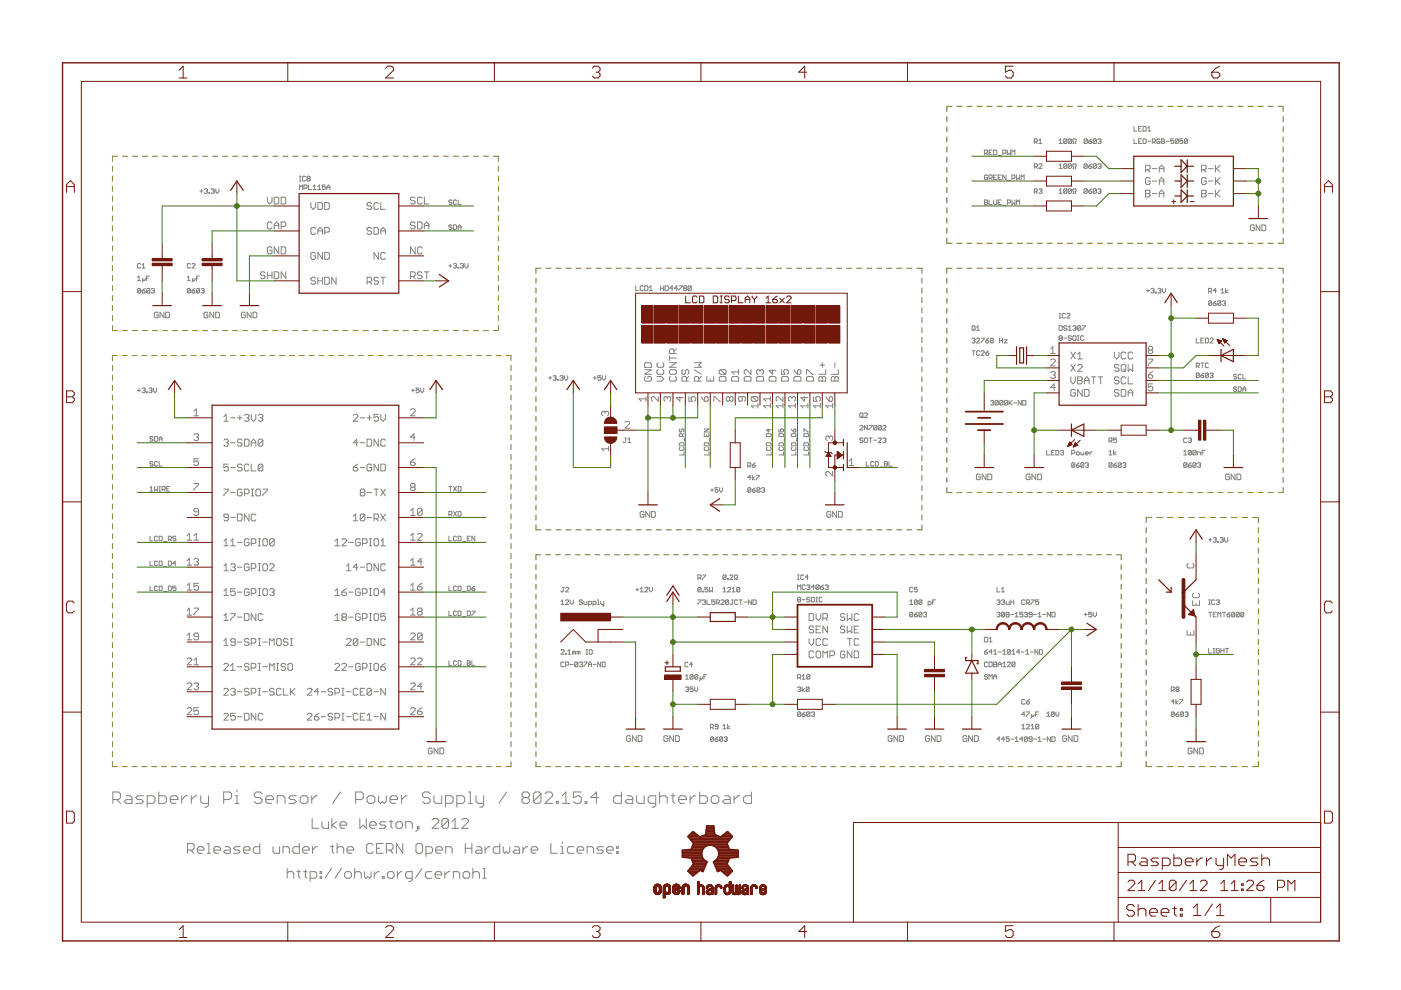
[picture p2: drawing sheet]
<svg xmlns="http://www.w3.org/2000/svg" width="297mm" height="210mm" viewBox="0 0 297 210" stroke-linecap="round" stroke-linejoin="round" font-family="sans-serif">
<g fill="none" stroke="#807b1d" stroke-width=".21">
<path d="M23.8 35.2v1.1M23.8 37.3v1.1M23.8 39.4v1.1M24.9 33.1h-1.1v1.1M26 33.1h1M28.1 33.1h1.1M30.2 33.1h1.1M32.3 33.1h1.1M34.5 33.1h1M36.6 33.1h1M38.7 33.1h1.1M40.8 33.1h1.1"/>
<path d="M42.9 33.1h1.1M45.1 33.1h1.1M47.2 33.1h1.1M49.3 33.1h1.1M51.4 33.1h1.1M53.6 33.1h1.1M55.7 33.1h1.1M57.8 33.1h1.1M60 33.1h1.1M62.1 33.1h1.1M64.2 33.1h1.1M66.3 33.1h1.1"/>
<path d="M68.5 33.1h1.1M70.6 33.1h1.1M72.7 33.1h1.1M74.9 33.1h1M77 33.1h1.1M79.1 33.1h1.1M81.2 33.1h1.1M83.4 33.1h1M85.5 33.1h1M87.6 33.1h1.1M89.7 33.1h1.1M91.8 33.1h1.1"/>
<path d="M94 33.1h1M96.1 33.1h1.1M98.2 33.1h1.1M100.3 33.1h1.1M102.5 33.1h1.1M104.6 33.1h1.1v1.1M105.7 35.2v1.1M105.7 37.3v1.1M105.7 39.4v1.1M200.8 24.7v1.1M200.8 26.9v1.1M200.8 29v1.1"/>
<path d="M200.8 31.1v1.1M200.8 33.3v1.1M200.8 35.5v1.1M200.8 37.6v1.1M200.8 39.7v1.2M201.9 22.5h-1.1v1.1M202.9 22.5h1.1M205 22.5h1.1M207.1 22.5h1.1M209.3 22.5h1.1M211.4 22.5h1.1M213.5 22.5h1.1"/>
<path d="M215.7 22.5h1.1M217.8 22.5h1.1M219.9 22.5h1.1M222 22.5h1.1M224.2 22.5h1.1M226.3 22.5h1.1M228.4 22.5h1.1M230.6 22.5h1M232.7 22.5h1.1M234.8 22.5h1.1M237 22.5h1M239.1 22.5h1.1"/>
<path d="M241.2 22.5h1.1M243.3 22.5h1.1M245.5 22.5h1M247.6 22.5h1.1M249.7 22.5h1.1M251.8 22.5h1.1M254 22.5h1M256.1 22.5h1.1M258.2 22.5h1.1M260.3 22.5h1.1M262.5 22.5h1M264.6 22.5h1.1"/>
<path d="M266.7 22.5h1.1M268.8 22.5h1.1M271 22.5h1v1.1M272 24.7v1.1M272 26.9v1.1M272 29v1.1M272 31.1v1.1M272 33.3v1.1M272 35.5v1.1M272 37.6v1.1M272 39.7v1.2M23.8 41.6v1.1"/>
<path d="M23.8 43.7v1M23.8 45.8v1M23.8 47.9v1.1M23.8 50v1.1M23.8 52.1v1.1M23.8 54.3v1M23.8 56.3v1.1M23.8 58.4v1.1M105.7 41.6v1.1M105.7 43.7v1M105.7 45.8v1M105.7 47.9v1.1"/>
<path d="M105.7 50v1.1M105.7 52.1v1.1M105.7 54.3v1M105.7 56.3v1.1M105.7 58.4v1.1M113.6 59v1M114.7 56.9h-1.1v1M115.7 56.9h1.1M117.9 56.9h1.1M120 56.9h1.1M122.1 56.9h1.1M124.3 56.9h1"/>
<path d="M126.4 56.9h1M128.5 56.9h1.1M130.6 56.9h1.1M132.7 56.9h1.1M134.9 56.9h1M137 56.9h1.1M139.1 56.9h1.1M141.2 56.9h1.1M143.4 56.9h1.1M145.5 56.9h1.1M147.6 56.9h1.1M149.7 56.9h1.1"/>
<path d="M151.9 56.9h1.1M154 56.9h1.1M156.1 56.9h1.1M158.3 56.9h1.1M160.4 56.9h1.1M162.5 56.9h1.1M164.6 56.9h1.1M166.8 56.9h1.1M168.9 56.9h1.1M171 56.9h1.1M173.2 56.9h1M175.3 56.9h1"/>
<path d="M177.4 56.9h1.1M179.5 56.9h1.1M181.6 56.9h1.1M183.8 56.9h1M185.9 56.9h1.1M188 56.9h1.1M190.1 56.9h1.1M192.2 56.9h1.1M194.4 56.9h1.1v1M195.5 59v1M200.8 50.5v1.1h1.1M200.8 41.9v1.1"/>
<path d="M200.8 44.1v1.1M200.8 46.2v1.1M200.8 48.3v1.2M200.8 59v1.1M201.9 56.9h-1.1v1.1M202.9 51.6h1.1M202.9 56.9h1.1M205 51.6h1.1M205 56.9h1.1M207.1 51.6h1.1M207.1 56.9h1.1M209.3 51.6h1.1"/>
<path d="M209.3 56.9h1.1M211.4 51.6h1.1M211.4 56.9h1.1M213.5 51.6h1.1M213.5 56.9h1.1M215.7 51.6h1.1M215.7 56.9h1.1M217.8 51.6h1.1M217.8 56.9h1.1M219.9 51.6h1.1M219.9 56.9h1.1M222 51.6h1.1"/>
<path d="M222 56.9h1.1M224.2 51.6h1.1M224.2 56.9h1.1M226.3 51.6h1.1M226.3 56.9h1.1M228.4 51.6h1.1M228.4 56.9h1.1M230.6 51.6h1M230.6 56.9h1M232.7 51.6h1.1M232.7 56.9h1.1M234.8 51.6h1.1"/>
<path d="M234.8 56.9h1.1M237 51.6h1M237 56.9h1M239.1 51.6h1.1M239.1 56.9h1.1M241.2 51.6h1.1M241.2 56.9h1.1M243.3 51.6h1.1M243.3 56.9h1.1M245.5 51.6h1M245.5 56.9h1M247.6 51.6h1.1"/>
<path d="M247.6 56.9h1.1M249.7 51.6h1.1M249.7 56.9h1.1M251.8 51.6h1.1M251.8 56.9h1.1M254 51.6h1M254 56.9h1M256.1 51.6h1.1M256.1 56.9h1.1M258.2 51.6h1.1M258.2 56.9h1.1M260.3 51.6h1.1"/>
<path d="M260.3 56.9h1.1M262.5 51.6h1M262.5 56.9h1M264.6 51.6h1.1M264.6 56.9h1.1M266.7 51.6h1.1M266.7 56.9h1.1M268.8 51.6h1.1M268.8 56.9h1.1M271 56.9h1v1.1M272 50.5v1.1h-1M272 41.9v1.1"/>
<path d="M272 44.1v1.1M272 46.2v1.1M272 48.3v1.2M272 59v1.1M23.8 60.6v1.1M23.8 62.7v1M23.8 64.8v1.1M23.8 66.9v1.1M23.8 69v1.1h1.1M23.8 77.5v1.1M23.8 79.6v1M24.9 75.4h-1.1v1"/>
<path d="M25.9 75.4h1.1M26 70.1h1M28 75.4h1.1M28.1 70.1h1.1M30.1 75.4h1M30.2 70.1h1.1M32.2 75.4h1M32.3 70.1h1.1M34.3 75.4h1M34.5 70.1h1M36.3 75.4h1.1M36.6 70.1h1"/>
<path d="M38.4 75.4h1.1M38.7 70.1h1.1M40.5 75.4h1.1M40.8 70.1h1.1M42.6 75.4h1.1M42.9 70.1h1.1M44.7 75.4h1M45.1 70.1h1.1M46.8 75.4h1M47.2 70.1h1.1M48.9 75.4h1M49.3 70.1h1.1"/>
<path d="M50.9 75.4h1.1M51.4 70.1h1.1M53.1 75.4h1M53.6 70.1h1.1M55.1 75.4h1.1M55.7 70.1h1.1M57.2 75.4h1.1M57.8 70.1h1.1M59.3 75.4h1M60 70.1h1.1M61.4 75.4h1M62.1 70.1h1.1"/>
<path d="M63.5 75.4h1M64.2 70.1h1.1M65.5 75.4h1.1M66.3 70.1h1.1M67.7 75.4h1M68.5 70.1h1.1M69.7 75.4h1.1M70.6 70.1h1.1M71.8 75.4h1.1M72.7 70.1h1.1M73.9 75.4h1M74.9 70.1h1"/>
<path d="M76 75.4h1M77 70.1h1.1M78.1 75.4h1M79.1 70.1h1.1M80.1 75.4h1.1M81.2 70.1h1.1M82.3 75.4h1M83.4 70.1h1M84.3 75.4h1.1M85.5 70.1h1M86.4 75.4h1.1M87.6 70.1h1.1"/>
<path d="M88.5 75.4h1M89.7 70.1h1.1M90.6 75.4h1M91.8 70.1h1.1M92.7 75.4h1M94 70.1h1M94.8 75.4h1M96.1 70.1h1.1M96.9 75.4h1M98.2 70.1h1.1M98.9 75.4h1.1M100.3 70.1h1.1"/>
<path d="M101 75.4h1.1M102.5 70.1h1.1M103.1 75.4h1.1M105.2 75.4h1M105.7 69v1.1h-1.1M105.7 60.6v1.1M105.7 62.7v1M105.7 64.8v1.1M105.7 66.9v1.1M107.3 75.4h1v1M108.3 77.5v1.1M108.3 79.6v1"/>
<path d="M113.6 61.1v1M113.6 63.1v1.1M113.6 65.3v1M113.6 67.3v1.1M113.6 69.5v1M113.6 71.5v1.1M113.6 73.6v1.1M113.6 75.7v1.1M113.6 77.8v1M113.6 79.9v1.1M195.5 61.1v1M195.5 63.1v1.1"/>
<path d="M195.5 65.3v1M195.5 67.3v1.1M195.5 69.5v1M195.5 71.5v1.1M195.5 73.6v1.1M195.5 75.7v1.1M195.5 77.8v1M195.5 79.9v1.1M200.8 61.1v1.1M200.8 63.2v1.1M200.8 65.3v1.1M200.8 67.5v1"/>
<path d="M200.8 69.6v1M200.8 71.7v1.1M200.8 73.8v1.1M200.8 75.9v1.1M200.8 78v1.1M272 61.1v1.1M272 63.2v1.1M272 65.3v1.1M272 67.5v1M272 69.6v1M272 71.7v1.1M272 73.8v1.1"/>
<path d="M272 75.9v1.1M272 78v1.1M23.8 81.7v1M23.8 83.8v1M23.8 85.9v1M23.8 88v1.1M23.8 90.1v1M23.8 92.2v1M23.8 94.3v1M23.8 96.4v1M23.8 98.4v1.2M108.3 81.7v1"/>
<path d="M108.3 83.8v1M108.3 85.9v1M108.3 88v1.1M108.3 90.1v1M108.3 92.2v1M108.3 94.3v1M108.3 96.4v1M108.3 98.4v1.2M113.6 82v1M113.6 84.1v1.1M113.6 86.2v1M113.6 88.3v1"/>
<path d="M113.6 90.4v1M113.6 92.5v1M113.6 94.6v1M113.6 96.6v1.1M113.6 98.7v1.1M195.5 82v1M195.5 84.1v1.1M195.5 86.2v1M195.5 88.3v1M195.5 90.4v1M195.5 92.5v1M195.5 94.6v1"/>
<path d="M195.5 96.6v1.1M195.5 98.7v1.1M200.8 80.1v1.1M200.8 82.2v1.1M200.8 84.4v1M200.8 86.5v1M200.8 88.6v1M200.8 90.7v1.1M200.8 92.8v1.1M200.8 94.9v1.1M200.8 97v1.1M200.8 99.1v1.1"/>
<path d="M272 80.1v1.1M272 82.2v1.1M272 84.4v1M272 86.5v1M272 88.6v1M272 90.7v1.1M272 92.8v1.1M272 94.9v1.1M272 97v1.1M272 99.1v1.1M23.8 100.6v1M23.8 102.7v1"/>
<path d="M23.8 104.8v1M23.8 106.9v1M23.8 108.9v1.1M23.8 111.1v1M23.8 113.2v1M23.8 115.3v1M23.8 117.4v1M23.8 119.4v1.1M108.3 100.6v1M108.3 102.7v1M108.3 104.8v1M108.3 106.9v1"/>
<path d="M108.3 108.9v1.1M108.3 111.1v1M108.3 113.2v1M108.3 115.3v1M108.3 117.4v1M108.3 119.4v1.1M113.6 100.8v1.1M113.6 102.9v1.1M113.6 105v1.1M113.6 107.1v1M113.6 109.2v1.1M113.6 111.3v1h1.1"/>
<path d="M113.6 119.7v1.1M114.6 117.6h-1v1.1M115.7 117.6h1.1M115.7 112.3h1.1M117.8 117.6h1M117.9 112.3h1.1M119.9 117.6h1M120 112.3h1.1M122 117.6h1M122.1 112.3h1.1M124 117.6h1.1M124.3 112.3h1"/>
<path d="M126.1 117.6h1.1M126.4 112.3h1M128.2 117.6h1.1M128.5 112.3h1.1M130.3 117.6h1M130.6 112.3h1.1M132.4 117.6h1M132.7 112.3h1.1M134.5 117.6h1M134.9 112.3h1M136.6 117.6h1M137 112.3h1.1"/>
<path d="M138.7 117.6h1M139.1 112.3h1.1M140.7 117.6h1.1M141.2 112.3h1.1M142.8 117.6h1.1M143.4 112.3h1.1M144.9 117.6h1M145.5 112.3h1.1M147 117.6h1.1M147.6 112.3h1.1M149.1 117.6h1M149.7 112.3h1.1"/>
<path d="M151.1 117.6h1.1M151.9 112.3h1.1M153.3 117.6h1M154 112.3h1.1M155.3 117.6h1.1M156.1 112.3h1.1M157.4 117.6h1.1M158.3 112.3h1.1M159.5 117.6h1M160.4 112.3h1.1M161.6 117.6h1.1M162.5 112.3h1.1"/>
<path d="M163.7 117.6h1M164.6 112.3h1.1M165.7 117.6h1.1M166.8 112.3h1.1M167.9 117.6h1M168.9 112.3h1.1M169.9 117.6h1.1M171 112.3h1.1M172 117.6h1.1M173.2 112.3h1M174.1 117.6h1M175.3 112.3h1"/>
<path d="M176.2 117.6h1M177.4 112.3h1.1M178.3 117.6h1M179.5 112.3h1.1M180.4 117.6h1M181.6 112.3h1.1M182.5 117.6h1M183.8 112.3h1M184.5 117.6h1.1M185.9 112.3h1.1M186.6 117.6h1.1M188 112.3h1.1"/>
<path d="M188.7 117.6h1M190.1 112.3h1.1M190.8 117.6h1M192.2 112.3h1.1M192.9 117.6h1M195 117.6h1M195.5 111.3v1h-1.1M195.5 100.8v1.1M195.5 102.9v1.1M195.5 105v1.1M195.5 107.1v1M195.5 109.2v1.1"/>
<path d="M197.1 117.6h1M199.1 117.6h1.1M200.8 101.2v1.1M200.8 103.4v1h1.1M201.2 117.6h1.1M202.9 104.4h1.1M203.3 117.6h1.1M205 104.4h1.1M205.4 117.6h1M207.1 104.4h1.1M207.5 117.6h1M209.3 104.4h1.1"/>
<path d="M209.6 117.6h1M211.4 104.4h1.1M211.6 117.6h1.1M213.5 104.4h1.1M213.8 117.6h1M215.7 104.4h1.1M215.8 117.6h1.1M217.8 104.4h1.1M217.9 117.6h1.1M219.9 104.4h1.1M220 117.6h1M222 104.4h1.1"/>
<path d="M222.1 117.6h1M224.2 117.6h1M224.2 104.4h1.1M226.2 117.6h1.1M226.3 104.4h1.1M228.4 117.6h1M228.4 104.4h1.1M230.4 117.6h1.1M230.6 104.4h1M232.5 117.6h1.1M232.7 104.4h1.1M234.6 117.6h1"/>
<path d="M234.8 104.4h1.1M236.7 117.6h1v1.1M237 104.4h1M237.7 119.7v1.1M239.1 104.4h1.1M241.2 104.4h1.1M243 111.9v1.1M243 114v1.1M243 116.2v1.1M243 118.3v1.1M243.3 104.4h1.1M244.2 109.7h-1.2v1.1"/>
<path d="M245.3 109.7h1.2M245.5 104.4h1M247.5 109.7h1.2M247.6 104.4h1.1M249.7 104.4h1.1M249.8 109.7h1.2M251.8 104.4h1.1M252 109.7h1.2M254 104.4h1M254.3 109.7h1.2M256.1 104.4h1.1M256.6 109.7h1.2"/>
<path d="M258.2 104.4h1.1M258.8 109.7h1.2M260.3 104.4h1.1M261 109.7h1.3M262.5 104.4h1M263.3 109.7h1.2M264.6 104.4h1.1M265.6 109.7h1.2v1.1M266.7 104.4h1.1M266.8 111.9v1.1M266.8 114v1.1M266.8 116.2v1.1"/>
<path d="M266.8 118.3v1.1M268.8 104.4h1.1M272 101.2v1.1M272 103.4v1h-1M23.8 121.6v1M23.8 123.7v1M23.8 125.8v1M23.8 127.9v1M23.8 130v1M23.8 132.1v1M23.8 134.2v1M23.8 136.3v1"/>
<path d="M23.8 138.4v1M108.3 121.6v1M108.3 123.7v1M108.3 125.8v1M108.3 127.9v1M108.3 130v1M108.3 132.1v1M108.3 134.2v1M108.3 136.3v1M108.3 138.4v1M113.6 121.8v1M113.6 123.9v1.1"/>
<path d="M113.6 126v1M113.6 128.1v1M113.6 130.2v1M113.6 132.2v1.1M113.6 134.3v1.1M113.6 136.4v1.1M113.6 138.5v1.1M237.7 121.8v1M237.7 123.9v1.1M237.7 126v1M237.7 128.1v1M237.7 130.2v1"/>
<path d="M237.7 132.2v1.1M237.7 134.3v1.1M237.7 136.4v1.1M237.7 138.5v1.1M243 120.5v1.1M243 122.6v1.2M243 124.8v1.1M243 126.9v1.1M243 129.1v1.1M243 131.3v1.1M243 133.4v1.1M243 135.6v1.1"/>
<path d="M243 137.7v1.1M243 139.9v1.1M266.8 120.5v1.1M266.8 122.6v1.2M266.8 124.8v1.1M266.8 126.9v1.1M266.8 129.1v1.1M266.8 131.3v1.1M266.8 133.4v1.1M266.8 135.6v1.1M266.8 137.7v1.1M266.8 139.9v1.1"/>
<path d="M23.8 140.5v1M23.8 142.6v1M23.8 144.7v1M23.8 146.8v1M23.8 148.9v1M23.8 151v1M23.8 153.1v1M23.8 155.2v1M23.8 157.3v1M23.8 159.4v1M108.3 140.5v1M108.3 142.6v1"/>
<path d="M108.3 144.7v1M108.3 146.8v1M108.3 148.9v1M108.3 151v1M108.3 153.1v1M108.3 155.2v1M108.3 157.3v1M108.3 159.4v1M113.6 140.6v1M113.6 142.7v1M113.6 144.8v1M113.6 146.9v1"/>
<path d="M113.6 149v1M113.6 151v1.1M113.6 153.1v1.1M113.6 155.2v1.1M113.6 157.3v1.1M113.6 159.4v1M237.7 140.6v1M237.7 142.7v1M237.7 144.8v1M237.7 146.9v1M237.7 149v1M237.7 151v1.1"/>
<path d="M237.7 153.1v1.1M237.7 155.2v1.1M237.7 157.3v1.1M237.7 159.4v1M243 142v1.2M243 144.2v1.1M243 146.3v1.1M243 148.5v1.1M243 150.6v1.1M243 152.8v1.1M243 155v1.1M243 157.1v1.1"/>
<path d="M243 159.2v1.2M266.8 142v1.2M266.8 144.2v1.1M266.8 146.3v1.1M266.8 148.5v1.1M266.8 150.6v1.1M266.8 152.8v1.1M266.8 155v1.1M266.8 157.1v1.1M266.8 159.2v1.2M23.8 161.5v1h1.1M25.9 162.5h1.1"/>
<path d="M28 162.5h1.1M30.1 162.5h1M32.2 162.5h1M34.3 162.5h1M36.3 162.5h1.1M38.4 162.5h1.1M40.5 162.5h1.1M42.6 162.5h1.1M44.7 162.5h1M46.8 162.5h1M48.9 162.5h1M50.9 162.5h1.1"/>
<path d="M53.1 162.5h1M55.1 162.5h1.1M57.2 162.5h1.1M59.3 162.5h1M61.4 162.5h1M63.5 162.5h1M65.5 162.5h1.1M67.7 162.5h1M69.7 162.5h1.1M71.8 162.5h1.1M73.9 162.5h1M76 162.5h1"/>
<path d="M78.1 162.5h1M80.1 162.5h1.1M82.3 162.5h1M84.3 162.5h1.1M86.4 162.5h1.1M88.5 162.5h1M90.6 162.5h1M92.7 162.5h1M94.8 162.5h1M96.9 162.5h1M98.9 162.5h1.1M101 162.5h1.1"/>
<path d="M103.1 162.5h1.1M105.2 162.5h1M108.3 161.5v1h-1M113.6 161.5v1h1M115.7 162.5h1.1M117.8 162.5h1M119.9 162.5h1M122 162.5h1M124 162.5h1.1M126.1 162.5h1.1M128.2 162.5h1.1M130.3 162.5h1"/>
<path d="M132.4 162.5h1M134.5 162.5h1M136.6 162.5h1M138.7 162.5h1M140.7 162.5h1.1M142.8 162.5h1.1M144.9 162.5h1M147 162.5h1.1M149.1 162.5h1M151.1 162.5h1.1M153.3 162.5h1M155.3 162.5h1.1"/>
<path d="M157.4 162.5h1.1M159.5 162.5h1M161.6 162.5h1.1M163.7 162.5h1M165.7 162.5h1.1M167.9 162.5h1M169.9 162.5h1.1M172 162.5h1.1M174.1 162.5h1M176.2 162.5h1M178.3 162.5h1M180.4 162.5h1"/>
<path d="M182.5 162.5h1M184.5 162.5h1.1M186.6 162.5h1.1M188.7 162.5h1M190.8 162.5h1M192.9 162.5h1M195 162.5h1M197.1 162.5h1M199.1 162.5h1.1M201.2 162.5h1.1M203.3 162.5h1.1M205.4 162.5h1"/>
<path d="M207.5 162.5h1M209.6 162.5h1M211.6 162.5h1.1M213.8 162.5h1M215.8 162.5h1.1M217.9 162.5h1.1M220 162.5h1M222.1 162.5h1M224.2 162.5h1M226.2 162.5h1.1M228.4 162.5h1M230.4 162.5h1.1"/>
<path d="M232.5 162.5h1.1M234.6 162.5h1M237.7 161.5v1h-1M243 161.4v1.1h1.2M245.3 162.5h1.2M247.5 162.5h1.2M249.8 162.5h1.2M252 162.5h1.2M254.3 162.5h1.2M256.6 162.5h1.2M258.8 162.5h1.2M261 162.5h1.3"/>
<path d="M263.3 162.5h1.2M266.8 161.4v1.1h-1.2"/>
</g>
<g fill="none" stroke="#808080" stroke-width=".21">
<path d="M63.5 38.4h.3M63.5 37.4h.3M63.6 37.4v1M64.4 39.9h.5l.2-.2v-.3l-.2-.2h-.5v1M64.8 37.5l-.2-.1h-.3l-.2 .1 .2 .9h.3l.2-.2M65.2 37.9l-.1-.2 .1-.3h.4l.2 .1-.2 .4M65.2 37.9l-.1 .1 .1 .4h.4l.2-.2-.2-.3M65.2 37.9h.4M65.4 39.2v1h.7M66.4 39.6l.3-.4v1M67.4 39.6l.3-.4v1M69 39.2h-.7v.5l.4-.1 .3 .1-.2 .5h-.3l-.2-.2"/>
<path d="M69.3 39.7h.6M208.7 32.5h.5l.2-.2v-.3l-.2-.2h-.5v1M209.1 32.5l.3 .3M209.4 37.3l-.2-.2h-.3l-.2 .2v.6l.2 .2h.3l.2-.5h-.3M209.7 37.8h.5l.2-.2v-.3l-.2-.2h-.5v1M209.7 32.3h.3M210 37.8l.4 .3M210.4 31.8h-.7v1h.7M210.7 31.8h.5l.1 .2v.7l-.1 .1h-.5zM210.7 37.6h.3M211.3 37.1h-.6v1h.6M211.6 37.6h.4"/>
<path d="M211.6 33h.7M212.3 37.1h-.7v1h.7M212.6 32.5h.5l.2-.2v-.3l-.2-.2h-.5v1M213.3 37.1v1l-.7-1v1M213.6 31.8v1l.3-.3 .3 .3v-1M213.6 38.3h.6M214.6 32.8v-1l.3 .4 .3-.4v1M214.6 37.8h.5l.1-.2-.1-.5h-.5v1M215.5 37.1v1l.4-.3 .3 .3v-1M216.5 38.1v-1l.3 .3 .3-.3v1M219.3 30.1h.5l.1-.1v-.4l-.1-.2h-.5v1M219.3 35.4l.6-.2v-.3l-.1-.2h-.5v1"/>
<path d="M219.6 30.1l.3 .3M219.6 35.4l.3 .3M220.3 30.4h.6M220.3 34.9l.1-.2 .5 .2-.6 .8h.6M220.3 29.8l.3-.4v1M224.5 35.1l.4-.4v1M224.5 29.8l.4-.4v1M224.5 30.4h.7M224.5 35.7h.7M226.2 29.6v.7l-.2 .1-.5-.1M226.2 29.6l-.2-.2h-.3l-.2 .2v.7M226.2 34.9l-.2-.2h-.3l-.2 .2v.6"/>
<path d="M226.2 34.9v.6l-.2 .2h-.3l-.2-.2M226.2 29.6l-.7 .7M226.2 34.9l-.7 .6M227.2 29.6v.7l-.2 .1-.5-.1M227.2 29.6l-.2-.2h-.3l-.2 .2v.7M227.2 34.9l-.2-.2h-.3l-.2 .2v.6M227.2 34.9v.6l-.2 .2h-.3l-.2-.2M227.2 29.6l-.7 .7M227.2 34.9l-.7 .6M227.5 30.4h.1l-.1-.4v-.4l.1-.2h.4l.1 .2v.4l-.1 .1v.3h.1M227.5 35.7h.1v-.3l-.1-.2v-.3l.1-.2h.4l.1 .2v.3l-.1 .2v.3h.1M230.5 29.6v.7l-.2 .1-.5-.1"/>
<path d="M230.5 29.6l-.2-.2h-.3l-.2 .2v.7M230.5 34.9l-.2-.2h-.3l-.2 .2v.6M230.5 34.9v.6l-.2 .2h-.3l-.2-.2M230.5 29.6l-.7 .7M230.5 34.9l-.7 .6M230.8 30h.5l.2 .3-.5 .1-.2-.1zM230.8 35.2h.5l.2 .3-.2 .2h-.3zM231.5 29.4l-.7 .6M231.5 34.7l-.7 .5M232.5 29.6v.7l-.2 .1-.5-.1M232.5 29.6l-.2-.2h-.3l-.2 .2v.7M232.5 34.9l-.2-.2h-.3l-.2 .2v.6"/>
<path d="M232.5 34.9v.6l-.2 .2h-.3l-.2-.2M232.5 29.6l-.7 .7M232.5 34.9l-.7 .6M232.8 29.6l.1-.2h.4l.1 .2-.1 .4M232.8 34.9l.1-.2h.4l.1 .2-.1 .3M233.1 30h.2M233.1 35.2h.2M233.3 30l.1 .1-.1 .3-.5-.1M233.3 35.2l.1 .2-.1 .3h-.4l-.1-.2M240.4 29.4v1h.7M240.4 26.8v1h.7M241.4 30h.3"/>
<path d="M241.4 27.3h.3M242 29.4h-.6v1h.6M242 26.8h-.6v1h.6M242.4 29.4h.4l.2 .2v.7l-.2 .1h-.4zM242.4 26.8h.4l.2 .2v.6l-.2 .2h-.4zM242.9 36h.7l.3-.2v-.5l-.3-.3h-.7v1.5M243.3 30h.7M243.3 36l.6 .5M243.3 27.8h.7M243.3 27.2l.3-.4v1M243.9 37.9l-.3-.2h-.5l-.2 .2v1l.2 .2h.5l.3-.2v-.5h-.6M244.3 30.1h.5l.2-.1v-.4l-.2-.2h-.5v1"/>
<path d="M244.3 38.4h1M244.3 35.8h1M244.6 30.1l.4 .3M245.8 36.5v-1l.5-.5 .5 .5v1M245.8 38.4h1M245.8 39.1v-.9l.5-.5 .5 .5v.9M245.8 35.8h1M245.9 29.6l-.1-.2-.5 .2v.7l.5 .1 .1-.1v-.3h-.3M246.3 29.4h.4l.2 .2-.2 .4 .2 .3-.2 .1h-.4zM246.3 30h.4M247.2 30h.7M248.8 29.4h-.6v.6l.3-.2 .3 .2v.3l-.1 .1-.5-.1"/>
<path d="M249.8 29.6v.7l-.1 .1-.5-.1M249.8 29.6l-.1-.2h-.4l-.1 .9M249.8 29.6l-.6 .7M250.8 29.4h-.6v.6l.3-.2 .3 .2v.3l-.2 .1-.4-.1M251.8 29.6v.7l-.2 .1-.5-.1M251.8 29.6l-.2-.2h-.3l-.2 .9M251.8 29.6l-.7 .7M254.8 36h.7l.2-.2v-.5l-.2-.3h-.7v1.5M255.2 36l.5 .5M255.7 37.9l-.2-.2h-.5l-.2 .2v1l.2 .2h.5l.2-.2v-.5h-.5M256.2 38.4h1M256.2 35.8h1"/>
<path d="M257.7 35v1.5M257.7 37.7v1.4M257.9 35.8l.8 .7M257.9 38.4l.8 .7M258.7 35l-1 1M258.7 37.7l-1 .9M29.1 58.8l.4-.3v1M29.1 59.5h.7M29.8 56l-.2-.1h-.3l-.2 .1v.7l.2 .1h.3l.2-.1M30.1 56.8h.7M30.1 56.2l.3-.3v.9M30.3 59v.6l-.2 .2"/>
<path d="M30.8 59v.3l-.2 .2-.3-.2M31.1 59h.3M31.8 58.5h-.7v1M39.7 58.8l.3-.3v1M39.7 59.5h.7M40.4 56l-.2-.1-.5 .1v.7l.2 .1 .5-.1M40.7 56l.2-.1 .4 .1-.6 .8h.6M40.9 59v.6l-.2 .2M41.3 59v.3l-.1 .2-.3-.2M41.7 59h.3M42.3 58.5h-.6v1M42.3 40.5h.7"/>
<path d="M42.7 40.2v.6M43.3 40.2l.2-.2h.3l.2 .2-.2 .3M43.7 40.5h.1M43.8 40.5l.2 .2-.2 .3h-.3l-.2-.2M44.3 40.8h.2v.2h-.2zM44.8 40.2l.1-.2h.4l.1 .2-.1 .3M45.1 40.5h.2M45.3 40.5l.1 .2-.1 .3h-.4l-.1-.2M45.8 40v.7l.3 .3 .3-.3v-.7M56.2 57.9l-.2-.3h-.5l-.2 .5 .2 .3h.5l.2 .5-.2 .2h-.5l-.2-.2M56.7 41.8v1l.5 .4 .5-.4v-1M56.7 57.6v1.5"/>
<path d="M56.7 58.4h1M57.7 47.3l-.3-.2h-.5l-.2 .2v1l.2 .2h.5l.3-.2M57.7 52.6l-.3-.3h-.5l-.2 .3v1l.2 .2h.5l.3-.2v-.5h-.5M57.7 57.6v1.5M58.1 41.8h.8l.2 .2v1l-.2 .2h-.8zM58.1 48.5v-.9l.5-.5 .5 .5v.9M58.1 57.6h.8l.2 .3v1l-.2 .2h-.8zM58.1 47.8h1M59.1 52.3v1.5l-1-1.5v1.5M59.6 41.8h.7l.3 .2v1l-.3 .2h-.7zM59.6 48h.7l.3-.2v-.5l-.3-.2h-.7v1.4M59.6 52.3h.7l.3 .3v1l-.3 .2h-.7z"/>
<path d="M60.6 57.6v1.5l-1-1.5v1.5M63.5 40.2v-1l.3 .4 .3-.4v1M65.9 43v.9l.5 .5 .5-.5v-.9M66.4 40.2h.7M66.9 59l-.3-.2h-.4l-.3 .2v.3l.3 .2h.4l.3 .3v.2l-.3 .3h-.4l-.3-.3M66.9 48.5l-.3-.3h-.4l-.3 .3v.9l.3 .3h.4l.3-.3M66.9 53.7l-.3-.2h-.4l-.3 .2v1l.3 .3h.4l.3-.3v-.4h-.5M67.4 40.2h.6M67.4 49.7v-1l.5-.5 .5 .5v1M67.4 59.5h1M67.4 43h.7l.3 .2v1l-.3 .2h-.7zM67.4 58.8v1.5"/>
<path d="M67.4 49h1M68.4 53.5v1.5l-1-1.5v1.5M68.4 58.8v1.5M68.8 49.2h.8l.2-.2v-.5l-.2-.3h-.8v1.5M68.8 43h.8l.2 .2v1l-.2 .2h-.8zM68.8 53.5h.8l.2 .2v1l-.2 .3h-.8zM68.8 58.8h.8l.2 .2v1l-.2 .3h-.8zM69.3 40.2v-.6l.3-.4 .3 .4v.6M71.3 58.8v1.5l-1-1.5v1.5M77.8 59.8h.7l.3-.3v-.5l-.3-.2h-.7v1.5M78.3 59.8l.5 .5M78.8 43.2l-.3-.2h-.4l-.3 .2v.3l.3 .2h.4l.3 .2v.3l-.3 .2h-.4l-.3-.2"/>
<path d="M78.8 48.5l-.3-.3h-.4l-.3 .5 .3 .3h.4l.3 .4-.3 .3h-.4l-.3-.3M79.3 48.2h.7l.2 .3v.9l-.2 .3h-.7zM80.2 53.5v1.5l-.9-1.5v1.5M80.2 59l-.2-.2h-.5l-.2 .2 .2 .5h.5l.2 .3-.2 .5h-.5l-.2-.3M80.2 43.2l-.2-.2h-.5l-.2 .2v1l.2 .2h.5l.2-.2M80.7 43v1.4h1M80.7 49.7v-1l.5-.5 .5 .5v1M80.7 49h1M80.7 58.8h1M81.2 58.8v1.5M81.7 53.7l-.2-.2h-.5l-.3 .2v1l.3 .3h.5l.2-.3M87 58.6h.8l.2-.2v-.5l-.2-.3h-.8v1.5"/>
<path d="M87.6 58.6l.4 .5M88 47.3l-.2-.2h-.5l-.3 .2v.3l.3 .2h.5l.2 .2v.3l-.2 .2h-.5l-.3-.2M88 42l-.2-.2h-.5l-.3 .2v.3l.3 .2h.5l.2 .3-.2 .4h-.5l-.3-.2M88 52.3v1.5l-1-1.5v1.5M88.5 47.1h.7l.3 .2v1l-.3 .2h-.7zM89.5 52.6l-.3-.3h-.5l-.2 .3v1l.2 .2h.5l.3-.2M89.5 42l-.3-.2h-.5l-.2 .2v1l.2 .2h.5l.3-.2M89.5 57.9l-.3-.3h-.5l-.2 .5 .2 .3h.5l.3 .2v.3l-.3 .2h-.5l-.2-.2M90 41.8v1.4h.9M90 47.8h.9M90 57.6h.9M90 48.5v-.9l.5-.5 .4 .5v.9"/>
<path d="M90.5 57.6v1.5M95.2 56.4h.6M95.5 56v.7M95.8 42.6l-.5-.2-.1 .3 .4 .2 .2 .3-.2 .2-.4-.2M95.8 47.9l-.5-.2-.1 .3 .4 .2 .2 .3-.2 .2-.4-.2M96.1 47.7h.5l.2 .2v.6l-.2 .2h-.5zM96.1 56l.5-.1 .2 .1-.2 .4M96.4 56.4h.2M96.6 56.4l.2 .1-.2 .3-.5-.1M96.8 42.6l-.2-.2-.5 .2v.6l.2 .2 .5-.2M97.1 56.7h.2v.1h-.2zM97.1 42.4v1h.7"/>
<path d="M97.1 48.7v-.7l.3-.3 .4 .3v.7M97.1 48.2h.7M97.6 56l.2-.1h.3l.2 .1-.2 .4M97.9 56.4h.2M98.1 56.4l.2 .1-.2 .3h-.3l-.2-.1M98.6 55.9v.6l.3 .3 .3-.3v-.6M208.7 42.4h.5l.2 .2-.2 .3 .2 .3-.2 .2h-.5zM208.7 42.9h.5M209.7 42.4v1h.7M210.7 42.4v.8l.1 .2h.4l.1-.2v-.8M211.6 42.9h.4M212.3 42.4h-.7v1h.7"/>
<path d="M212.6 43.5h.7M213.6 43l.6-.1-.1-.5h-.5v1M214.6 42.4v1l.3-.4 .3 .4v-1M215.5 43.4v-1l.4 .3 .3-.3v1M219.3 40.7h.5l.1-.2-.1-.5h-.5v1M219.6 40.7l.3 .3M220.3 40.2l.4-.2 .2 .2-.2 .3M220.6 40.5h.1M220.7 40.5l.2 .2-.2 .3-.4-.2M224.5 40.4l.4-.4v1M224.5 41h.7M226.2 40.2l-.2-.2h-.3l-.2 .2v.6"/>
<path d="M226.2 40.2v.6l-.2 .2h-.3l-.2-.2M226.2 40.2l-.7 .6M227.2 40.2l-.2-.2h-.3l-.2 .2v.6M227.2 40.2v.6l-.2 .2h-.3l-.2-.2M227.2 40.2l-.7 .6M227.5 41h.1v-.3l-.1-.2 .1-.5h.4l.1 .2-.1 .5v.3h.1M230.5 40.2l-.2-.2h-.3l-.2 .2v.6M230.5 40.2v.6l-.2 .2h-.3l-.2-.2M230.5 40.2l-.7 .6M230.8 40.5h.5l.2 .3-.2 .2h-.3l-.2-.2zM231.5 40l-.7 .5M232.5 40.2v.6l-.2 .2h-.3l-.2-.2"/>
<path d="M232.5 40.2l-.2-.2h-.3l-.2 .2v.6M232.5 40.2l-.7 .6M232.8 40.2l.1-.2h.4l.1 .2-.1 .3M233.1 40.5h.2M233.3 40.5l.1 .2-.1 .3h-.4l-.1-.2M242.9 41h.7M242.9 40.3h.7l.3 .2v.3l-.3 .2 .3 .5-.3 .3h-.7zM244.3 41h1M245.8 41h1M245.8 41.8v-1l.5-.5 .5 .5v1M254.8 41h.7M254.8 40.3h.7l.2 .2v.3l-.2 .2 .2 .5-.2 .3h-.7z"/>
<path d="M256.2 41h1M257.7 40.3v1.5M257.9 41l.8 .8M258.7 40.3l-1 1M265.9 47.9l-.2-.2h-.4l-.2 .2v.8l.2 .2h.4l.2-.2v-.4h-.4M267.1 47.7v1.2l-.8-1.2v1.2M267.6 47.7h.5l.3 .2v.8l-.3 .2h-.5zM29.8 61.3v.7l-.2 .1h-.3l-.2-.1M29.8 61.3l-.2-.1h-.3l-.2 .1v.7M29.8 61.3l-.7 .7M30.1 61.6h.5l.2 .4-.2 .1h-.3l-.2-.1zM30.8 61.2l-.7 .4"/>
<path d="M31.8 61.3l-.2-.1h-.3l-.2 .1v.7M31.8 61.3v.7l-.2 .1h-.3l-.2-.1M31.8 61.3l-.7 .7M32.1 61.3l.1-.1h.4l.1 .1-.1 .3M32.4 61.6h.2M32.6 61.6l.1 .2-.1 .3h-.4l-.1-.1M33.5 66.4l-.2-.2h-.4l-.2 .2v.8l.6 .2 .2-.2v-.4h-.4M34.8 66.2v1.2l-.9-1.2v1.2M35.1 66.2h.7l.2 .2v.8l-.2 .2h-.7zM40.4 61.3l-.5-.1-.2 .1v.7M40.4 61.3v.7l-.2 .1-.5-.1M40.4 61.3l-.7 .7"/>
<path d="M40.7 61.6h.5l.1 .4-.4 .1-.2-.1zM41.3 61.2l-.6 .4M42.3 61.3l-.5-.1-.1 .1v.7M42.3 61.3v.7l-.2 .1-.4-.1M42.3 61.3l-.6 .7M42.6 61.3l.5-.1 .2 .1-.2 .3M42.9 61.6h.2M43.1 61.6l.2 .2-.2 .3-.5-.1M44.1 66.4l-.2-.2h-.4l-.2 .2v.8l.2 .2h.4l.2-.2v-.4h-.4M45.3 66.2v1.2l-.8-1.2v1.2M45.7 66.2h.6l.2 .2v.8l-.2 .2h-.6zM52 66.4l-.2-.2h-.4l-.2 .2v.8l.2 .2h.4l.2-.2v-.4h-.4"/>
<path d="M53.2 66.2v1.2l-.8-1.2v1.2M53.6 66.2h.6l.3 .2v.8l-.3 .2h-.6zM116.6 79.8v.7M117.3 79.8l.4-.1 .2 .1-.2 .3M118.7 79.8l.5-.1 .2 .1-.2 .3M119.7 79.7v.6l.3 .3 .4-.3v-.6M126.1 79.8v.7M127.4 79.7h-.6v.4l.3-.1 .3 .1v.4l-.1 .1h-.4l-.1-.1M127.7 79.7v.6l.4 .3 .3-.3v-.6M134.8 60.6v1h.6M136.4 60.8l-.2-.2h-.3l-.2 .2v.7l.2 .1h.3l.2-.1M136.7 78.4h1.4l-1.4 1h1.4"/>
<path d="M136.7 60.6h.5l.2 .2v.7l-.2 .1h-.5zM136.9 79.8l-.2 .3v.4l.2 .3h.9l.3-.3v-.4l-.3-.3h-.4v.5M136.9 76.9h.9l.3 .3v.7h-1.4v-.7zM137.7 61.6h.7M137.7 60.9l.3-.3v1M139.3 79.8h1l.4 .5-.4 .5h-1M139.5 76.9l-.2 .3v.4l.2 .3h1l.2-.3v-.4l-.2-.3M139.5 78.4l-.2 .2v.5l.2 .3h1l.2-.3v-.5l-.2-.2M140 60.6v1M140 61.1h.7M140.7 60.6v1M141 60.6h.5l.2 .2v.7l-.2 .1h-.5z"/>
<path d="M142 78.6l.2-.2h.9l.3 .2v.5l-.3 .3h-.9l-.2-.3zM142 76.9h1.4l-1.4 1h1.4M142 75.5v.9M142 75.9h1.4M142.2 79.8l-.2 .3v.4l.2 .3h.9l.3-.3v-.4l-.3-.3M142.7 61.1h-.7l.5-.5v1M142.9 75v-.8l-.2-.2h-.5l-.2 .2v.8h1.4M143.4 74l-.5 .5M143.6 61.1h-.6l.5-.5v1M143.9 60.6h.7l-.7 1M144.8 78.4l-.2 .2v.5l.4 .3 .3-.3v-.5l.5-.2 .2 .2v.5l-.2 .3M145.1 61.1h.3"/>
<path d="M145.1 61.1l-.2 .2 .2 .3h.3l.2-.1-.2-.4M145.1 61.1l-.2-.2 .2-.3h.3l.2 .2-.2 .3M146 79.8l-.4 .5M146.6 60.8v.7l-.2 .1h-.3l-.2-.1M146.6 60.8l-.2-.2h-.3l-.2 .2v.7M146.6 60.8l-.7 .7M147.2 76.9h1.5l-.5 .5 .5 .5h-1.5M147.2 78.4l1.5 1M148.7 79.8l-.5 .5M149.9 79.8v1h1.4v-1M152.7 78.4h1l.2 .2v.5l-.2 .3M152.7 78.4l-.2 .2v.5l.2 .3h1"/>
<path d="M152.7 78.4l1 1M156.6 78.4v1M156.6 78.8h-1.5l.5 .6M158 79.8h1l.2 .3v.7h-1.4v-.7zM159.2 78.4v1l-.9-1-.5 .2v.5l.2 .3M161.1 78.6v.2M161.1 78.6l-.2-.2-.5 .2v.5l.3 .3M161.1 78.6l.3-.2 .5 .2v.5l-.3 .3M163.3 79.8h1l.2 .3v.7h-1.4v-.7zM163.8 78.4v1l-.7-.8h1.4M165.7 78.4v1h.7l-.2-.8 .2-.2h.5l.2 .2v.5l-.2 .3M168.3 78.4l.8 1"/>
<path d="M169.3 78.4l.5 .2v.5l-.2 .3h-.5v-.8zM171 79.4v-1h.2l1 1h.2M171.2 79.8h1l.2 .3v.7h-1.4v-.7zM173.9 77.4h.9M174.3 76.9v1M175.1 78.4v1h-1.5M176.5 79.8h.3l.2 .3 .2-.3h.3l.2 .3v.7h-1.5v-.7zM177 76.9v1M177.7 78.4v1h-1.5M206.1 69.2l.2-.1 .4 .1v.7l-.1 .1-.5-.1zM206.1 71.9l.5-.2 .1 .2-.1 .3M206.1 74.4h.6"/>
<path d="M206.4 72.2h.2M206.4 74.4v.9M206.4 69.7l.3 .3M206.6 72.2l.1 .2-.1 .3-.5-.2M207.1 71.9l.1-.2 .5 .2-.6 .8h.6M207.1 70h.6M207.1 69.4l.3-.3v.9M207.7 74.5l-.2-.1-.4 .1v.7l.1 .1 .5-.1M208 71.7h.7l-.7 1M208 74.5l.2-.1 .5 .1-.7 .8h.7M209 72.2h.5l.1 .3-.4 .2-.2-.2zM209 74.8h.5l.1 .4-.4 .1-.2-.1z"/>
<path d="M209.6 71.7l-.6 .5M209.6 74.4l-.6 .4M210.2 72.2l-.2-.2 .2-.3 .4 .2-.2 .3M210.2 72.2l-.2 .2 .2 .3 .4-.2-.2-.3M210.2 72.2h.2M211.9 72.2h.7M211.9 71.7v1M212.6 71.7v1M212.9 72h.6l-.6 .7h.6M222.8 79l.2-.2h.5l.2 .2-.2 .5M222.8 75h.9M222.8 76.4l.2-.3h.5l.2 .3v.2l-.9 1h.9"/>
<path d="M222.8 74l.4-.5v1.5M223.2 79.5h.3M223.5 79.5l.2 .2v.3l-.2 .2h-.5l-.2-.2M224.5 69.1h.6l.1 .1v.7l-.1 .1h-.6zM224.5 67.4h.4M224.5 66.4h.4M224.7 71.7l-.2-.2 .2-.3h.4l.1 .2-.1 .3M224.7 71.7l-.2 .1 .2 .4h.4l.1-.2-.1-.3M224.7 71.7h.4M224.7 66.4v1M225.5 71.7h.7M225.9 66.6l-.2-.2-.5 .2v.7l.2 .1 .5-.1"/>
<path d="M226.2 69.2l-.2-.1h-.3l-.2 .3 .2 .2h.3l.2 .3-.2 .1h-.3l-.2-.1M226.2 66.6l.2-.2 .4 .2-.6 .8h.6M226.5 69.4l.3-.3v.9M226.5 70h.7M227 79.9v1l.5 .5 .5-.5v-1M227 74.7l1 1.4M227 77.3l1 1.4M227.2 71.4l-.2-.2h-.3l-.2 .3 .2 .2h.3l.2 .3-.2 .2h-.3l-.2-.2M227.5 71.4l.1-.2h.4l.1 .2v.6l-.1 .2h-.4l-.1-.2zM227.5 69.2l.1-.1h.4l.1 .1-.1 .4M227.8 69.6h.2M228 69.6l.1 .1-.1 .3h-.4l-.1-.1"/>
<path d="M228 74.7l-1 1.4M228 77.3l-1 1.4M228.4 71.2h.4M228.4 72.2h.4M228.5 79.9h.7l.3 .3v.2l-.3 .3 .3 .2v.2l-.3 .3h-.7zM228.5 75.1l.4-.4v1.4M228.5 76.1h1M228.5 77.5l.2-.2h.5l.3 .2v.3l-1 .9h1M228.6 71.2v1M229.1 69.2v.7l-.2 .1h-.3l-.2-.1M229.1 69.2l-.2-.1h-.3l-.2 .1v.7M229.1 69.2l-.7 .7"/>
<path d="M229.4 69.1h.7l-.7 .9M229.8 71.4l-.2-.2-.5 .2v.6l.2 .2 .5-.2M231.4 79.9h1M231.9 79.9v1.5M232.8 79.9h1M233.4 79.9v1.5M236.3 74.7v.9l.4 .5 .5-.5v-.9M237.2 77.5l-.2-.2h-.5l-.2 .2v.3l.2 .2h.5l.2 .3v.2l-.2 .2h-.5l-.2-.2M238 77.3h.5l.2 .2v1l-.2 .2h-.5l-.3-.2v-1zM238.2 78.3l.5 .4M238.7 74.9l-.2-.2h-.5l-.3 .2v.9l.3 .3h.5l.2-.3M239.2 77.3v1.4l.5-.4 .5 .4v-1.4"/>
<path d="M239.2 79.9v1.5h1M240.2 74.9l-.3-.2h-.5l-.2 .2v.9l.2 .3h.5l.3-.3M243 61.6h.7M243.4 61.3v.7M243.5 79.5h.7l.2 .5-.2 .2h-.5l-.2-.2zM243.5 76.1h.9v.3l-.9 .9v.3M243.7 74.2l-.2 .2 .2 .6h.5l.2-.3-.2-.5M243.7 74.2l-.2-.2 .2-.5h.5l.2 .2-.2 .5M243.7 74.2h.5M244 61.3l.2-.1h.3l.2 .1-.2 .3M244.4 61.6h.1M244.4 78.8l-.9 .7"/>
<path d="M244.5 61.6l.2 .2-.2 .3h-.3l-.2-.1M245 62h.2v.1h-.2zM245.5 61.3l.1-.1h.4l.1 .1-.1 .3M245.8 61.6h.2M246 61.6l.1 .2-.1 .3h-.4l-.1-.1M246.5 61.2v.6l.3 .3 .3-.3v-.6M253.6 71.7v1h.7M253.6 77.7h.5l.2-.2v-.3l-.2-.2h-.5v1M253.9 77.7l.4 .3M254.3 79.3l-.5-.2-.2 .2v.6M254.3 79.3v.6l-.2 .2-.5-.2M254.3 79.3l-.7 .6"/>
<path d="M254.6 72.2h.3M254.6 79.6h.5l.1 .3-.4 .2zM254.6 77h.6M254.9 77v1M255.2 71.7h-.6v1h.6M255.2 79.1l-.6 .5M255.6 71.7h.4l.2 .2v.6l-.2 .2h-.4zM256.2 77.2l-.2-.2-.4 .2v.6l.1 .2 .5-.2M256.2 79.3l-.2-.2-.4 .2v.6M256.2 79.3v.6l-.2 .2-.4-.2M256.2 79.3l-.6 .6M256.3 61.8h.5l.1-.2-.1-.4h-.5v.9"/>
<path d="M256.6 71.9l.1-.2h.3l.2 .2-.6 .8h.6M256.6 79.3l.1-.2h.3l.2 .2-.2 .3M256.6 61.8l.3 .3M256.8 79.6h.2M256.9 63.9l-.1-.1h-.4l-.1 .1v.7M256.9 63.9v.7l-.1 .2-.5-.2M256.9 63.9l-.6 .7M257 79.6l.2 .2-.2 .3h-.3l-.1-.2M257.2 64.3h.5l.2 .3-.5 .2-.2-.2zM257.9 61.6h-.7l.5-.4v.9M257.9 63.8l-.7 .5M258.8 63.9l-.1-.1h-.3l-.2 .1v.7"/>
<path d="M258.8 63.9v.7l-.1 .2-.5-.2M258.8 63.9l-.6 .7M258.9 62.1h.7M258.9 61.5l.3-.3v.9M259.2 63.9l.1-.1h.4l.1 .1-.1 .4M259.5 64.3h.2M259.7 64.3l.1 .2-.1 .3-.5-.2M259.9 61.2v.9M260.4 61.5l-.5 .3 .5 .3M262.2 79.5l-.2-.1-.5 .1 .2 .4 .5 .1-.2 .3-.5-.1M263.2 79.5l-.2-.1-.5 .1v.7l.2 .1 .5-.1M263.5 79.4v.9h.6"/>
<path d="M29.1 82.8h.7M29.5 82.4v.7M30.1 82.4l.2-.1h.3l.2 .1-.2 .4M30.4 82.8h.2M30.6 82.8l.2 .1-.2 .4h-.3l-.2-.2M31.1 83.1h.2v.2h-.2zM31.6 82.4l.5-.1 .1 .1-.1 .4M31.9 82.8h.2M32.1 82.8l.1 .1-.1 .4-.5-.2M32.4 92.7l-.1-.1h-.4l-.1 .3 .1 .2h.4l.1 .3-.1 .1-.5-.1M32.4 98l-.1-.1h-.4l-.1 .3 .1 .2h.4l.1 .3-.1 .1h-.4l-.1-.1M32.6 82.3v.6l.3 .4 .3-.4v-.6"/>
<path d="M32.8 92.6h.4l.2 .1v.7l-.2 .1h-.4zM33.4 98l-.2-.1h-.3l-.1 .1 .1 .8h.3l.2-.1M33.8 97.9v.9h.6M33.8 93.5v-.6l.2-.3 .4 .3v.6M33.8 93.1h.6M41.1 92.2l.3-.2h.4l.3 .2-.3 .5M41.1 87.2l.5-.5v1.5M41.1 88.2h1M41.6 92.7h.2M41.8 92.7l.3 .2v.3l-.3 .2h-.4l-.3-.2M42.1 97.3h-1v.7l.5-.3 .5 .3v.4l-.3 .3h-.4l-.3-.3M47.5 88.3l.4-.4v1.4"/>
<path d="M47.5 89.3h.9M47.5 93.4l.2-.3h.5l.2 .3-.2 .5M47.9 93.9h.3M48.2 93.9l.2 .2-.2 .5h-.5l-.2-.3M48.4 98.4h-.9v.7l.4-.2 .5 .2v.5l-.2 .2h-.5l-.2-.2M48.9 88.6h1M48.9 93.9h1M48.9 99.1h1M50.3 88.6h1M50.9 88.1v1M51.3 93.4l-.2-.3h-.5l-.3 .3v.2l.3 .3h.5l.2 .2-.2 .5h-.5l-.3-.3M51.3 98.7l-.2-.3h-.5l-.3 .3v.2l.3 .2h.5l.2 .3-.2 .4h-.5l-.3-.2"/>
<path d="M51.8 88.1l.3-.2h.4l.3 .2v.2l-.3 .3M51.8 93.1h.7l.3 .3v.9l-.3 .3h-.7zM52.3 88.6h.2M52.5 88.6l.3 .2-.3 .5h-.4l-.3-.2M52.8 98.7l-.3-.3h-.4l-.3 .3v.9l.3 .2h.4l.3-.2M53.3 87.9v.9l.5 .5 .4-.5v-.9M53.3 94.6v-1l.5-.5 .4 .5v1M53.3 98.4v1.4h.9M53.3 93.9h.9M54.7 88.1l.3-.2h.5l.2 .2v.2l-.2 .3M55.2 88.6h.3M55.5 88.6l.2 .2-.2 .5h-.5l-.3-.2"/>
<path d="M55.7 93.4l-.2-.3h-.5l-.3 .3v.9M55.7 93.4v.9l-.2 .3h-.5l-.3-.3M55.7 98.7v.9l-.2 .2h-.5l-.3-.2M55.7 98.7l-.2-.3h-.5l-.3 .3v.9M55.7 93.4l-1 .9M55.7 98.7l-1 .9M74.9 88.1l.3-.2h.4l.3 .2v.2l-1 1h1M74.9 99.1h.7l.3 .3v.2l-.3 .2h-.4l-.3-.2zM75.9 93.9h-1l.7-.8v1.5M75.9 98.4l-1 .7M76.4 88.6h1M76.4 93.9h1"/>
<path d="M76.4 99.1h1M77.8 93.1h.7l.3 .3v.9l-.3 .3h-.7zM77.8 88.6h1M78.3 88.1v1M78.8 98.7l-.3-.3h-.4l-.3 .3v.9l.3 .2h.4l.3-.2v-.5h-.5M80.2 87.9h-.9v.7l.5-.3h.2l.2 .3v.5l-.2 .2h-.5l-.2-.2M80.2 93.1v1.5l-.9-1.5v1.5M80.2 98.4v1.4l-.9-1.4v1.4M80.7 87.9v.9l.5 .5 .5-.5v-.9M80.7 98.4h.8l.2 .3v.9l-.2 .2h-.8zM81.7 93.4l-.2-.3h-.5l-.3 .3v.9l.3 .3h.5l.2-.3M87 86.9l.3-.2h.5l.2 .2v.3l-1 1h1"/>
<path d="M87 98h.8l.2 .4-.2 .3h-.5l-.3-.3zM87.3 82.8h.6M87.6 82.4v.7M88 92.7h-1l.8-.7v1.4M88 97.3l-.4 .2-.6 .5M88.9 82.3h-.7v.5l.5-.2 .2 .5-.2 .2h-.3l-.2-.2M89.2 82.3v.6l.3 .4 .3-.4v-.6M116.3 80.1h.6M117.6 80.1h.1M117.7 80.1l.2 .2-.2 .3-.4-.1M118.2 80.5h.2v.1h-.2zM119.1 80.1h.1"/>
<path d="M119.2 80.1l.2 .2-.2 .3h-.3l-.2-.1M125.8 80.1h.7M128.3 87.4l-.2-.2-.5 .2v.5l.2 .3M128.3 87.4l.2-.2 .5 .2v.5l-.2 .3M128.3 87.4v.3M129 94.6v1M129 95.1h-1.4l.5 .5M132.5 92.9h.3M132.5 89.6l.3-.3h.5l.2 .3v.2l-1 1h1M132.6 92.9v.8l-.1 .1-.4-.1M133.1 93.8h.7M133.1 93.2l.3-.3v.9"/>
<path d="M137 84.6h-1.5l.5 .5M137 84.1v1M139.6 84.1v1l-1-1h-.2l-.3 .2v.5l.3 .3M141.5 84.3v.3M141.5 84.3l-.2-.2-.5 .2v.5l.2 .3M141.5 84.3l.2-.2 .5 .2v.5l-.2 .3M144.2 84.1v1l-.8-.8h1.5M144.2 91l-.2 .4 .4 .2 .1-.5 .3-.1 .2 .1-.2 .5M144.2 93.9h.6l.2 .1v.5h-1v-.5zM144.2 94.9l-.2 .1v.3l.2 .2h.6l.2-.2v-.3l-.2-.1M144.7 92.6v-.5l-.5-.2-.2 .2v.5h1M145 95.8v.7h-1"/>
<path d="M145 91.9l-.3 .3M145.2 92.9v.6M145.6 80.8v-.7l-.3-.3h-.5l-.2 .3v.7h1.4M146.1 84.1v1h.7l-.3-.8 .3-.2h.4l.3 .2v.5l-.3 .3M148.2 80.8v-.7l-.3-.3h-.4l-.3 .3v.7h1.5M148.7 84.1l.7 1M149.3 91.9v.7h1v-.7M149.3 91h1l-1 .6h1M149.4 84.3l.5-.2 .3 .2v.5l-.3 .3h-.5zM149.4 93.9h.7l.2 .1v.5h-1zM149.4 94.9l-.1 .1 .1 .5h.7l.2-.2v-.3l-.2-.1M149.8 92.2v.4"/>
<path d="M150.3 95.8v.7h-1M150.5 92.9v.6M150.6 80.3v.5M151.4 85.1v-1h.2l.9 1h.3M152.5 80.1l.2-.3h1l.2 .3v.7h-1.4zM154.7 84.3l-.3-.2-.4 .2v.5l.2 .3 .5-.3M154.7 84.3l.3-.2 .4 .2v.5l-.2 .3h-.2l-.3-.3M154.7 84.3v.5M155.1 80.1l.3-.3h.9l.3 .3v.7h-1.5zM157.4 84.1v.7l-.3 .3h-.2l-.3-.3v-.5l.3-.2h.9l.3 .2v.5l-.3 .3M158.5 98.8h.5l.2-.2v-.3l-.2-.2h-.5v1M158.9 98.8l.3 .3"/>
<path d="M159.5 84.1h1l.2 .2v.5l-.2 .3M159.5 84.1l-.2 .2v.5l.2 .3h1M159.5 84.1l1 1M159.5 98.6h.5l.2 .4-.5 .1-.2-.1zM160.2 98.1l-.7 .5M160.4 80.1l.3-.3h.9l.3 .3v.7h-1.5zM160.7 86h-1.4l.4 .5M160.7 85.5v1M162.5 92.1l.2-.2h.6l.2 .2v.5h-1zM162.7 94.9l-.2 .1v.3l.2 .2h.6l.2-.2v-.3l-.2-.1M162.7 93.9h.6l.2 .1v.5h-1v-.5zM163 91v.6l-.5-.5h1"/>
<path d="M163.3 84.6h-1.4l.5 .5M163.3 86h-1.4l.5 .5M163.3 84.1v1M163.3 85.5v1M163.5 95.8v.7h-1M163.6 92.9v.6M165.2 94l.1-.1h.7l.1 .1v.5h-.9zM165.2 92.1l.1-.2h.7l.1 .2v.5h-.9zM165.2 91v.6h.4l-.1-.5 .1-.1h.4l.1 .1-.1 .5M165.3 94.9l-.1 .1v.3l.1 .2h.7l.1-.2v-.3l-.1-.1M165.7 80.1l.3-.3h.9l.2 .3v.7h-1.4zM166 84.1v1l-1-1-.4 .2v.5l.2 .3"/>
<path d="M166 86h-1.4l.4 .5M166 85.5v1M166.1 95.8v.7h-.9M166.3 92.9v.6M167.8 92.1l.1-.2h.7l.2 .7h-1zM167.8 91l.5 .6M167.9 84.3l-.2-.2-.5 .2v.5l.2 .3M167.9 84.3l.3-.2 .4 .2v.5l-.2 .3M167.9 84.3v.3M167.9 94.9l-.1 .1v.3l.1 .2h.7l.2-.2-.2-.4M167.9 93.9h.7l.2 .6h-1v-.5zM168.3 91.1l.2-.1 .3 .1-.2 .5h-.3z"/>
<path d="M168.3 80.1l.3-.3h1l.2 .3v.7h-1.5zM168.6 86h-1.4l.5 .5M168.6 85.5v1M168.8 95.8v.7h-1M168.9 92.9v.6M170.4 91.6v-.6l1 .6M170.5 84.1v1l-.7-.8h1.5M170.6 94.9l-.2 .1 .2 .5h.6l.2-.2v-.3l-.2-.1M170.6 93.9h.6l.2 .1v.5h-1zM170.6 91.9h.6l.2 .2v.5h-1zM171.3 86h-1.5l.5 .5M171.3 85.5v1"/>
<path d="M171.4 95.8v.7h-1M171.6 92.9v.6M172.5 84.1v1h.7l-.3-.5v-.3l.3-.2h.5l.2 .2v.5l-.2 .3M173.6 80.1l.3-.3h.2l.2 .3 .3-.3h.2l.3 .3v.7h-1.5zM173.9 86h-1.4l.4 .5M173.9 85.5v1M174.3 80.1v.7M175.1 84.1l.7 1M175.8 84.3l.3-.2 .4 .2v.5l-.2 .3h-.5zM175.8 92.7l.3-.3h.2l.2 .3v.5l-.2 .2M175.8 92.7l-.2-.3-.5 .3v.5l.3 .2M175.8 92.7v.2"/>
<path d="M176.5 99.9v1l-.9-1h-.2l-.3 .3v.5l.3 .2M176.5 85.5v1M176.5 86h-1.4l.5 .5M177 80.1v.7M180.1 98.7h.9M180.1 97.7l.5-.4v1.4M182.3 87.7l.2-.1h.3l.2 .1v.7l-.2 .1h-.3l-.2-.1zM182.3 90.4l.2-.2h.3l.2 .2v.1l-.7 .7h.7M182.6 88.2l.4 .3M183 93l-.2-.1-.5 .1 .2 .3h.3l.2 .2-.2 .3h-.3l-.2-.1M183.3 93l.1-.1 .5 .1v.7l-.1 .1h-.4l-.1-.1zM183.3 87.7l.1-.1h.4l.1 .1-.6 .8h.6"/>
<path d="M183.7 97.9v.9h.6M183.9 90.2v1l-.6-1v1M184.2 90.2h.7l-.7 1M184.2 92.9h.7M184.6 92.9v.9M185.2 93.3h.7M185.3 98l-.2-.1h-.3l-.2 .1 .2 .8h.3l.2-.1M185.6 97.9h.5l.1 .1v.7l-.1 .1h-.5zM185.9 90.4v.6l-.2 .2h-.3l-.2-.2M185.9 90.4l-.2-.2h-.3l-.2 .2v.6M185.9 90.4l-.7 .6M186.2 93l.2-.1 .5 .1-.7 .8h.7"/>
<path d="M186.6 99h.6M186.9 90.4v.6l-.2 .2h-.3l-.2-.2M186.9 90.4l-.2-.2h-.3l-.2 .2v.6M186.9 90.4l-.7 .6M187.2 93l.5-.1 .1 .1-.1 .3M187.2 90.4l.1-.2h.4l.1 .2v.1l-.6 .7h.6M187.5 93.3h.2M187.5 97.9h.5l.2 .1-.2 .4 .2 .3-.2 .1h-.5zM187.5 98.4h.5M187.7 93.3l.1 .2-.1 .3h-.4l-.1-.1M188.5 97.9v.9h.7M210 85.1l.2-.2h.3l.2 .2-.2 .3"/>
<path d="M210.4 85.4h.1M210.5 85.4l.2 .2-.2 .3-.5-.2M211.7 85.1l-.7 .6M211.7 85.1l-.2-.2h-.3l-.2 .2v.6M211.7 85.1v.6l-.2 .2-.5-.2M212.7 85.1l-.2-.2h-.4l-.1 .2v.6M212.7 85.1v.6l-.2 .2-.5-.2M212.7 85.1l-.7 .6M213.6 85.1l-.1-.2h-.4l-.2 .2v.6M213.6 85.1v.6l-.1 .2-.6-.2M213.6 85.1l-.7 .6M213.9 84.9v1"/>
<path d="M214.1 85.4l.5 .5M214.6 84.9l-.7 .7M214.9 85.4h.7M216.5 84.9v1l-.6-1v1M216.8 84.9h.5l.2 .2v.6l-.2 .2h-.5zM221.9 95.5v1h.7M222.9 96h.3M223.5 95.5h-.6v1h.6M223.7 82.2h-.9l.7-.8v1.5M223.9 95.5h.5l.1 .2-.1 .8h-.5zM224.8 95.7l.2-.2h.4l.1 .2-.1 .3M225.2 96h.2"/>
<path d="M225.4 96l.1 .1-.1 .4h-.4l-.2-.2M227.2 96.1h.5l.1-.4-.1-.2h-.5v1M227.8 98.3l-.1-.2-.5 .2v.7M227.8 98.3v.7l-.1 .1-.5-.1M227.8 98.3l-.6 .7M228 82.8l-.2-.2h-.5l-.3 .2v1l.3 .2h.5l.2-.2v-.5h-.5M228.2 96l.5-.2 .1 .2v.3l-.4 .2-.2-.2zM228.2 98.6h.5l.1 .4-.4 .1-.2-.1zM228.5 80.7h.7M228.8 98.1l-.6 .5M229.2 95.8v.5l.1 .2 .5-.2v-.5M229.5 82.6v1.4l-1-1.4v1.4"/>
<path d="M229.8 98.3l-.2-.2-.4 .2v.7M229.8 98.3v.7l-.2 .1-.4-.1M229.8 98.3l-.6 .7M229.9 80.7h1M229.9 81.4v-1l.5-.5 .5 .5v1M229.9 82.6h.8l.2 .2v1l-.2 .2h-.8zM230.1 96.1h.7l-.2-.3-.5 .2v.3l.5 .2M230.1 98.3l.5-.2 .2 .2-.2 .3M230.5 98.6h.1M230.6 98.6l.2 .2-.2 .3-.5-.1M231.1 95.8v.7M231.6 95.8l-.5 .3"/>
<path d="M235.1 93.5h.5l.2-.5-.7-.1v.9M235.1 95.8l.4-.3v1M235.1 96.5h.7M235.5 93.5l.3 .3M235.8 98.3l-.2-.2h-.3l-.2 .2v.7M235.8 98.3v.7l-.2 .1-.5-.1M235.8 98.3l-.7 .7M236.1 95.5v1M236.1 98.6h.5l.1 .4-.4 .1-.2-.1zM236.6 95.8l-.5 .3 .5 .4M236.7 92.9h-.6v.4l.3-.1 .3 .1-.1 .5h-.3l-.2-.1M236.7 98.1l-.6 .5"/>
<path d="M237.2 82.8l-.2-.2h-.5l-.2 .4 .2 .3h.5l.2 .5-.2 .2h-.5l-.2-.2M237.2 80.2l-.2-.3h-.5l-.2 .3v.2l.2 .3h.5l.2 .2v.2l-.2 .3h-.5l-.2-.3M237.7 98.3l-.1-.2h-.4l-.1 .2v.7M237.7 98.3v.7l-.1 .1-.5-.1M237.7 82.6h.8l.2 .2v1l-.2 .2h-.8zM237.7 98.3l-.6 .7M238.1 98.3l.1-.2h.4l.1 .2-.1 .3M238.4 98.6h.2M238.6 98.6l.1 .2-.1 .3-.5-.1M238.7 80.2l-.2-.3h-.5l-.3 .3v.9l.3 .3h.5l.2-.3M239.2 83.3h1M239.2 84v-1l.5-.4 .5 .4v1"/>
<path d="M244.4 81.4h-.9v.8l.4-.3h.3l.2 .3v.4l-.2 .3h-.5l-.2-.3M251 96.5h.6M251 95.8l.3-.3v1M251.6 93l-.1-.1-.5 .1v.7l.1 .1h.4l.1-.1M251.6 98.3l-.1-.2h-.4l-.1 .2v.7M251.6 98.3v.7l-.1 .1-.5-.1M251.6 98.3l-.6 .7M251.9 93l.5-.1 .2 .1-.2 .3M251.9 98.6h.5l.2 .4-.5 .1-.2-.1zM252.3 93.3h.1M252.4 93.3l.2 .2-.2 .3h-.3l-.2-.1M252.6 98.1l-.7 .5"/>
<path d="M252.6 95.7v.6l-.2 .2h-.3l-.2-.2M252.6 95.7l-.2-.2h-.3l-.2 .2v.6M252.6 95.7l-.7 .6M253.6 95.7l-.2-.2h-.3l-.2 .2v.6M253.6 95.7v.6l-.2 .2h-.3l-.2-.2M253.6 98.3l-.2-.2h-.3l-.2 .2v.7M253.6 98.3v.7l-.2 .1-.5-.1M253.6 95.7l-.7 .6M253.6 98.3l-.7 .7M253.9 98.3l.2-.2h.3l.2 .2-.2 .3M253.9 96.5v-.7l.7 .2v.5M254.2 98.6h.2"/>
<path d="M254.4 98.6l.2 .2-.2 .3-.5-.1M254.9 96h.3M255.5 95.5h-.6v1M262.2 82.2l-.5-.2-.2 .3 .5 .2 .2 .3-.2 .2-.5-.2M262.5 82h.5l.2 .2v.6l-.2 .2h-.5zM263.5 83v-.7l.3-.3 .3 .3v.7M263.5 82.5h.6M31.8 113.7v1h.6M31.8 119v1h.6M31.8 103.5l.3-.4v1M31.8 104.1h.6M32.8 103.1v1l.3-.3 .3 .3v-1"/>
<path d="M33.4 113.9l-.2-.2h-.3l-.1 .2v.6l.1 .2 .5-.2M33.4 119.2l-.2-.2h-.3l-.1 .2 .1 .8h.3l.2-.2M33.8 119h.4l.2 .2v.6l-.2 .2h-.4zM33.8 113.7h.4l.2 .2v.6l-.2 .2h-.4zM33.8 104.1h.2M33.8 103.1h.2M33.9 103.1v1M34.4 103.8h.5l.1-.2-.1-.5h-.5v1M34.7 114.8h.7M34.7 103.8l.3 .3M35.4 103.6h.3M35.7 114.4h.5l.1-.2v-.3l-.1-.2h-.5v1"/>
<path d="M35.7 119h.5l.1 .2v.6l-.1 .2h-.5zM36 103.1h-.6v1h.6M36 114.4l.3 .3M37.3 113.9l-.2-.2h-.3l-.2 .2 .2 .3h.3l.2 .3-.2 .2-.5-.2M37.3 119.5h-.7l.5-.5v1M39.7 113.6l.4-.5v1.4M39.7 118.9l.4-.5v1.4M39.7 114.5h1M39.7 119.8h1M41.1 113.6l.5-.5v1.4M41.1 102.5h1v.3l-1 .9v.3M41.1 118.6l.3-.2h.4l.3 .2-.3 .5"/>
<path d="M41.1 114.5h1M41.6 119.1h.2M41.8 119.1l.3 .3-.3 .4h-.4l-.3-.2M42.1 108.5h-.7l-.3-.2v-.2l.3-.3h.4l.3 .3v.9l-.3 .3h-.4l-.3-.3M47.5 114.7l.4-.5v1.5M47.5 103.7h.9v.3l-.9 .9v.2M47.5 115.7h.9M48.4 109.7h-.7l-.2-.2 .2-.5h.5l.2 .2v1l-.2 .2h-.5l-.2-.2M48.9 104.4h1M48.9 109.7h1M48.9 115.7h1M48.9 114.7l.5-.5v1.5"/>
<path d="M48.9 119.8l.3-.3h.4l.3 .3v.2l-.3 .3M50.3 109h.8l.2 .2v1l-.2 .2h-.8zM50.3 115h1M51.3 104l-.2-.3h-.5l-.3 .3v.9l.3 .2h.5l.2-.2v-.5h-.4M51.8 104.7h.7l.3-.3v-.4l-.3-.3h-.7v1.4M52.8 119.8l-.3-.3h-.4l-.3 .3v1l.3 .2h.4l.3-.2v-.5h-.5M52.8 109v1.4l-1-1.4v1.4M52.8 114.5l-.3-.3h-.4l-.3 .3v1l.3 .2h.4l.3-.2v-.5h-.5M53.3 115.2h.7l.2-.2v-.5l-.2-.3h-.7v1.5M53.3 103.7h.5M53.3 105.1h.5M53.5 103.7v1.4"/>
<path d="M54.2 109.2l-.2-.2h-.5l-.2 .2v1l.2 .2h.5l.2-.2M54.5 103.7h.5l.2 .3v.9l-.2 .2h-.5l-.3-.2v-.9zM54.7 115.7h.5M54.7 114.2h.5M54.7 119.5h.5M55 114.2v1.5M55 119.5v1.5M55.7 103.7h1v.3l-1 .9v.2M56 114.2h.4l.3 .3v1l-.3 .2h-.4l-.3-.2v-1zM56 119.5h.4l.3 .3v1l-.3 .2h-.4l-.3-.2v-1zM57.2 119.8l.2-.3h.5l.2 .3v.2l-.9 1h.9M58.1 114.5v1l-.2 .2h-.5l-.2-.2"/>
<path d="M58.1 114.5l-.2-.3h-.5l-.2 .3v1M58.1 114.5l-.9 1M71 115.7h1M71 114.7l.5-.5v1.5M72.5 114.5l.2-.3h.5l.3 .3v.2l-1 1h1M73.9 115h1M74.9 109.5l.5-.5v1.4M74.9 110.4h1M76.4 114.5l-.3-.3h-.5l-.2 .3v1l.2 .2h.5l.3-.2v-.5h-.5M76.6 104.4l-.2-.2 .2-.5h.5l.3 .3-.3 .4M76.6 104.4h.5M76.6 104.4l-.2 .3 .2 .4h.5l.3-.2v-.2l-.3-.3"/>
<path d="M76.8 115.2h.8l.2-.2v-.5l-.2-.3h-.8v1.5M77.4 109.2v1l-.3 .2h-.5l-.2-.2M77.4 109.2l-.3-.2h-.5l-.2 .2v1M77.4 109.2l-1 1M77.8 119.5h.7l.3 .3v1l-.3 .2h-.7zM77.8 104.4h1M77.8 109.7h1M78.3 115.7h.5M78.3 114.2h.5M78.5 114.2v1.5M79.3 110h.7l.2-.3v-.5l-.2-.2h-.7v1.4M79.3 103.7h.9"/>
<path d="M79.5 114.2h.5l.2 .3v1l-.2 .2h-.5l-.2-.2v-1zM79.8 103.7v1.4M79.8 110l.4 .4M80.2 119.5v1.5l-.9-1.5v1.5M80.7 103.7l1 1.4M80.7 109l1 1.4M80.7 115.7h1M80.7 114.7l.5-.5v1.5M81.7 119.8l-.2-.3h-.5l-.3 .3v1l.3 .2h.5l.2-.2M81.7 103.7l-1 1.4M81.7 109l-1 1.4M87 108.3l.6-.5v1.5"/>
<path d="M87 113.6l.6-.5v1.4M87 118.9l.6-.5v1.4M87 109.3h1M87 114.5h1M87 119.8h1M87.3 103.3l-.3-.3v-.2l.3-.3h.5l.2 .3v.2l-.2 .3M87.3 103.3l-.3 .2v.2l.3 .3h.5l.2-.3v-.2l-.2-.2M87.3 103.3h.5M88.5 113.4l.2-.3h.5l.3 .3v.2l-1 .9h1M89.5 108.1v.9l-.3 .3h-.5l-.2-.3M89.5 108.1l-.3-.3h-.5l-.2 .3v.9M89.5 108.1l-1 .9"/>
<path d="M89.5 119.1h-1l.7-.7v1.4M95.2 109.1h.4l.2-.2v-.3l-.6-.2v1M95.2 113.7v1h.6M95.2 103.1h.6M95.5 103.1v1M95.5 109.1l.3 .3M96.1 108.4l.7 1M96.1 103.1l.7 1M96.8 113.9l-.2-.2-.5 .2v.6l.2 .2 .5-.2M96.8 108.4l-.7 1M96.8 103.1l-.7 1M97.1 103.1h.5l.2 .2v.7l-.2 .1h-.5z"/>
<path d="M97.1 108.4l.7 .2v.6l-.2 .2h-.5zM97.1 113.7h.5l.2 .2v.6l-.2 .2h-.5zM98.1 114.8h.6M99.1 114.2h.3M99.7 113.7h-.6v1h.6M100.7 113.7v1l-.7-1v1M136.5 108.7l-.2-.3h-.4l-.2 .3v.8l.2 .2h.4l.2-.2v-.5h-.4M137.8 108.4v1.3l-.9-1.3v1.3M138.1 108.4h.6l.2 .3v.8l-.2 .2h-.6zM150.6 103.9h.7M151 103.6v.6M152.2 103.4h-.6v.5l.5-.2 .1 .5-.1 .2-.5-.2"/>
<path d="M152.6 103.4v.6l.3 .4 .3-.4v-.6M159.2 103.6l-.5-.2-.2 .2v.6M159.2 103.6l-.7 .6M159.2 101.2h-.7l.5-.4v1M159.2 103.6v.6l-.2 .2-.5-.2M159.5 100.8v1M159.5 103.9h.5l.2 .3-.5 .2zM160 101.1l-.5 .3 .5 .4M160.2 103.4l-.7 .5M160.3 100.8h.7l-.7 1M161.1 103.6l-.4-.2-.2 .2v.6M161.1 103.6l-.6 .6"/>
<path d="M161.1 103.6v.6l-.1 .2-.5-.2M161.5 103.6l.4-.2 .2 .2-.2 .3M161.8 103.9h.1M161.9 103.9l.2 .1-.2 .4-.4-.2M176.2 108.7l-.3-.3h-.4l-.2 .3v.8l.2 .2h.4l.3-.2v-.5h-.5M177.3 108.4v1.3l-.8-1.3v1.3M177.8 108.4h.6l.2 .3v.8l-.2 .2h-.6zM207.8 100.7l-.2-.2h-.4l-.2 .2v.8l.2 .2 .6-.2v-.4h-.4M209.1 100.5v1.2l-.9-1.2v1.2M209.4 100.5h.7l.2 .2v.8l-.2 .2h-.7zM218.4 100.7l-.2-.2h-.4l-.2 .2v.8l.2 .2h.4l.2-.2v-.4h-.4M219.6 100.5v1.2l-.8-1.2v1.2"/>
<path d="M220 100.5h.6l.2 .2v.8l-.2 .2h-.6zM251.9 119.4l-.2 .3v.5l.2 .2h1l.2-.2v-.5l-.2-.3M256.3 114.5h.6M256.6 114.1v.7M257.2 114.1l.5-.1 .2 .1-.2 .4M257.6 114.5h.1M257.7 114.5l.2 .1-.2 .4h-.3l-.2-.2M258.2 114.8h.2v.2h-.2zM258.7 114.1l.5-.1 .1 .1-.1 .4M259 114.5h.2M259.2 114.5l.1 .1-.1 .4h-.4l-.1-.2M259.6 114v.6l.4 .4 .3-.4v-.6"/>
<path d="M260.7 100.7l-.3-.2h-.4l-.1 .2v.8l.1 .2h.4l.3-.2v-.4h-.5M261.8 100.5v1.2l-.8-1.2v1.2M262.3 100.5h.6l.2 .2v.8l-.2 .2h-.6zM31.8 124.3v.9h.6M33.4 124.4l-.2-.1h-.3l-.1 .1 .1 .8h.3l.2-.1M33.8 124.3h.4l.2 .1v.7l-.2 .1h-.4zM34.7 120.1h.7M34.7 125.4h.7M35.7 124.3h.5l.1 .1v.7l-.1 .1h-.5zM37.3 124.3h-.7v.4l.5-.1 .2 .1v.4l-.2 .1h-.3l-.2-.1M39.7 124.1l.4-.4v1.4M39.7 129.4l.4-.5v1.5"/>
<path d="M39.7 134.7l.4-.5v1.5M39.7 125.1h1M39.7 130.4h1M39.7 135.7h1M39.7 139.8l.2-.3h.5l.3 .3v.2l-1 1h1M41.1 140l.5-.5v1.5M41.1 128.9h1v.3l-1 1v.2M42.1 123.7h-1v.7l.5-.3 .5 .3v.5l-.3 .2h-.4l-.3-.2M42.1 134.9h-.7l-.3-.2v-.2l.3-.3h.4l.3 .3v.9l-.3 .3h-.4l-.3-.3M47.5 120l.4-.5v1.5M47.5 125.3l.4-.5v1.5M47.5 130.6l.4-.5v1.5"/>
<path d="M47.5 135.9l.4-.5v1.4M47.5 121h.9M47.5 126.3h.9M47.5 131.6h.9M47.5 136.8h.9M48.9 130.1h1v.2l-1 1v.3M49.4 120.3h.2M49.6 120.3l.3 .2v.3l-.3 .2h-.4l-.3-.2M49.9 124.8h-1v.7l.5-.2h.2l.3 .2v.6l-.3 .2h-.4l-.3-.2M49.9 136.1h-.7l-.3-.2v-.3l.3-.2h.4l.3 .2v1l-.3 .2h-.4l-.3-.2M50.3 130.8h1M50.3 120.3h1"/>
<path d="M50.3 125.5h1M50.3 136.1h1M51.8 130.1h.7l.3 .2v1l-.3 .3h-.7zM52.8 125.1l-.3-.3h-.4l-.3 .3v1l.3 .2h.4l.3-.2v-.6h-.5M52.8 135.6l-.3-.2h-.4l-.3 .2v.3l.3 .2h.4l.3 .2v.3l-.3 .2h-.4l-.3-.2M53.3 120.5h.7l.2-.2v-.5l-.2-.3h-.7v1.5M53.3 125.8h.7l.2-.3v-.4l-.2-.3h-.7v1.5M53.3 136.3h.7l.2-.2v-.5l-.2-.2h-.7v1.4M54.2 130.1v1.5l-.9-1.5v1.5M54.7 121h.5M54.7 126.3h.5M54.7 124.8h.5"/>
<path d="M54.7 136.8h.5M54.7 135.4h.5M55 124.8v1.5M55 135.4v1.4M55.7 130.3l-.2-.2h-.5l-.3 .2v1l.3 .3h.5l.2-.3M55.7 136.1h1M56 124.8h.4l.3 .3v1l-.3 .2h-.4l-.3-.2v-1zM57.2 136.8v-1.4l.5 .5 .4-.5v1.4M57.2 125.1l.2-.3h.5l.2 .3-.2 .4M57.7 125.5h.2M57.9 125.5l.2 .3v.3l-.2 .2h-.5l-.2-.2M58.6 135.6l.3-.2h.5l.2 .2v1l-.2 .2h-.5l-.3-.2z"/>
<path d="M61.1 135.6l-.3-.2h-.5l-.2 .2v.3l.2 .2h.5l.3 .2v.3l-.3 .2h-.5l-.2-.2M61.6 136.8h.4M61.6 135.4h.4M61.8 135.4v1.4M71 125.3l.5-.5v1.5M71 130.6l.5-.5v1.5M71 126.3h1M71 131.6h1M72.5 125.5h.7l.3 .3v.3l-.3 .2h-.5l-.2-.2zM72.7 130.8h.5M72.7 130.8l-.2-.2 .2-.5h.5l.3 .2v.3l-.3 .2M72.7 130.8l-.2 .3 .2 .5h.5l.3-.3-.3-.5"/>
<path d="M73.5 121h.9M73.5 120l.4-.5v1.5M73.5 124.8l-1 .7M73.5 135.6l.2-.2h.5l.2 .2v.3l-.9 .9h.9M73.9 130.8h1M73.9 125.5h1M75.9 135.6v1l-.3 .2h-.4l-.3-.2M75.9 120.3h-1l.7-.8v1.5M75.9 135.6l-.3-.2h-.4l-.3 .2v1M75.9 135.6l-1 1M76.4 125.1l-.3-.3h-.5l-.2 .3v1l.2 .2h.5l.3-.2v-.6h-.5M76.4 130.3l-.3-.2h-.5l-.2 .2v1l.2 .3h.5l.3-.3v-.5h-.5"/>
<path d="M76.4 120.3h1M76.4 136.1h1M76.8 125.8h.8l.2-.3v-.4l-.2-.3h-.8v1.5M76.8 131.1h.8l.2-.3v-.5l-.2-.2h-.8v1.5M77.8 135.4h.7l.3 .2v1l-.3 .2h-.7zM78.3 126.3h.5M78.3 124.8h.5M78.3 131.6h.5M78.3 130.1h.5M78.5 124.8v1.5M78.5 130.1v1.5M79.3 130.3l.2-.2h.5l.2 .2v1l-.2 .3h-.5l-.2-.3z"/>
<path d="M79.5 124.8h.5l.2 .3v1l-.2 .2h-.5l-.2-.2v-1zM80.2 135.4v1.4l-.9-1.4v1.4M81.7 125.5h-1l.8-.7v1.5M81.7 130.1h-1v.7l.5-.2h.3l.2 .2v.5l-.2 .3h-.5l-.3-.3M81.7 135.6l-.2-.2h-.5l-.3 .2v1l.3 .2h.5l.2-.2M87 139.8l.3-.3h.5l.2 .3v.2l-1 1h1M87 124.1l.6-.4v1.4M87 129.4l.6-.5v1.5M87 134.5l.3-.3h.5l.2 .3v.2l-1 1h1M87 125.1h1M87 130.4h1M88.5 124.4h.7l.3 .2v.3l-.3 .2h-.5l-.2-.2z"/>
<path d="M88.5 139.8l.2-.3h.5l.3 .3v.2l-1 1h1M88.7 129.6l-.2-.2 .2-.5h.5l.3 .3v.2l-.3 .2M88.7 129.6l-.2 .3 .2 .5h.5l.3-.2v-.3l-.3-.3M88.7 129.6h.5M89.5 134.5l-.3-.3h-.5l-.2 .3v.9M89.5 134.5v.9l-.3 .3h-.5l-.2-.3M89.5 123.7l-.5 .2-.5 .5M89.5 134.5l-1 .9M95.2 124.3v.9h.6M95.2 129.6v.9h.6M96.8 124.4l-.2-.1-.5 .1v.7l.2 .1 .5-.1M96.8 129.7l-.2-.1-.5 .1v.7l.2 .1 .5-.1"/>
<path d="M97.1 124.3h.5l.2 .1v.7l-.2 .1h-.5zM97.1 129.6h.5l.2 .1v.7l-.2 .1h-.5zM98.1 125.4h.6M98.1 130.7h.6M99.1 124.3h.4l.2 .1v.7l-.2 .1h-.4zM99.1 129.6h.4l.2 .1v.7l-.2 .1h-.4zM100 124.7h.5l.2 .4-.5 .1-.2-.1zM100 129.6h.7l-.7 .9M100.7 124.3l-.7 .4M118.9 137.9l.2-.2h.3l.2 .2v.2l-.7 .6h.7M118.9 128.2h.7M118.9 127.5l.4-.3v1"/>
<path d="M119.3 124.5h.3M119.4 124.5v.8l-.1 .2-.4-.2M119.9 124.7l.2-.2h.3l.2 .2v.2l-.7 .6h.7M119.9 127.3l.2-.1 .5 .1-.7 .9h.7M119.9 138.5h.2v.2h-.2zM120.4 138.7h.6M120.4 138.1l.3-.4v1M120.9 127.2v.6l.3 .4 .3-.4v-.6M121.7 138.2l-.3-.1v.6M121.7 138.2v.5M121.7 138.2l.1-.1 .2 .1v.5M122.7 138.2l-.3-.1v.6"/>
<path d="M122.7 138.2v.5M122.7 138.2l.1-.1 .2 .1v.5M123.5 127.3l-.2-.1-.5 .1 .2 .4h.3l.2 .1-.2 .4h-.3l-.2-.2M123.8 127.5v.5l.2 .2h.4v-.7M124.3 138.7h.3M124.3 137.7h.3M124.4 137.7v1M124.8 128.2h.5l.1-.2-.1-.5h-.5v1M124.9 137.7h.5l.2 .2v.6l-.2 .2h-.5zM125.7 128.2h.5l.2-.2-.2-.5h-.5v1M126.7 128.2h.4M126.7 127.2h.2v1"/>
<path d="M127.3 127.5v.5l.2 .2h.5M128 127.5v.8l-.3 .2M134.8 125h.6M135.1 124.7v.6M135.7 124.9l.4-.4v1M135.7 125.5h.7M136.7 124.7l.2-.2h.3l.2 .2v.2l-.7 .6h.7M137.7 124.5v.7l.3 .3 .4-.3v-.7M148 127.2h.6l-.6 1M148 122.5h.5l.1-.4-.1-.2h-.5v1M148.3 122.5l.3 .4M148.6 124.7l-.1-.2h-.4l-.1 .2v.6"/>
<path d="M148.6 124.7v.6l-.1 .2h-.4l-.1-.2M148.6 124.7l-.6 .6M148.9 127.3l.5-.1 .2 .1-.2 .4M148.9 125.3h.2v.2h-.2zM148.9 121.9h.7l-.7 1M149.3 127.7h.1M149.4 127.7l.2 .1-.2 .4h-.3l-.2-.2M149.9 127.2v1h.7M150.1 124.5h-.7v.5l.5-.1 .2 .4-.2 .2-.5-.2M150.4 124.5v1l.4-.3 .3 .3v-1M151.6 127.2h-.7v.5l.3-.2 .4 .2v.3l-.2 .2h-.3l-.2-.2M151.9 127.8h.5l.1-.1v-.4l-.6-.1v1"/>
<path d="M152.2 127.8l.3 .4M152.8 127.3l.2-.1 .5 .1-.7 .9h.7M153.3 125.5h.6M153.3 124.9l.3-.4v1M153.9 122.1l-.1-.2h-.4l-.1 .2v.6M153.9 122.1v.6l-.1 .2h-.4l-.1-.2M153.9 122.1l-.6 .6M154.2 124.7l.2-.2h.3l.2 .2v.2l-.7 .6h.7M154.2 122.7h.2v.2h-.2zM154.5 127.3v.7l-.2 .2h-.3l-.2-.2M154.5 127.3l-.2-.1-.5 .1v.7M154.5 127.3l-.7 .7"/>
<path d="M154.7 122.1l.2-.2h.3l.2 .2-.7 .8h.7M155.1 127.2h.4M155.2 125.5h.7M155.2 124.9l.3-.4v1M155.3 127.2v.8l-.2 .2-.3-.2M155.7 122.9h.1l-.1-.5 .1-.5h.4l.1 .2-.1 .4v.4h.1M156.4 127.3l-.1-.1-.5 .1v.7l.1 .2h.4l.1-.2M156.7 127.2h.7M156.9 124.7l-.2-.2h-.4l-.1 .2v.6M156.9 124.7v.6l-.2 .2h-.4l-.1-.2M156.9 124.7l-.7 .6M157.1 127.2v1"/>
<path d="M157.7 127.7h.7M159.4 127.2v1l-.7-1v1M159.6 127.2l.7 .1v.7l-.1 .2h-.6zM169.1 125v-1l.3 .3 .4-.3v1M169.1 121.9h.3M169.1 122.9h.3M169.3 127.2l-.2-.2 .2-.4h.3l.2 .2-.2 .4M169.3 127.2l-.2 .1 .2 .3h.3l.2-.2-.2-.2M169.3 127.2h.3M169.3 121.9v1M170.1 127.2h.6M170.4 122.1l-.2-.2-.4 .2v.6l.1 .2 .5-.2"/>
<path d="M170.7 124.2l-.1-.2h-.4l-.1 .2v.6l.1 .2h.4l.1-.2M171 124.2l.2-.2h.3l.2 .2-.2 .3M171.4 124.5h.1M171.4 122.4h-.7l.5-.5v1M171.5 124.5l.2 .2-.2 .3h-.3l-.2-.2M171.5 130.1h.8l.2 .2v1l-.2 .3h-.8zM171.5 135.4v.9l.6 .5 .4-.5v-.9M171.7 126.8l-.2-.2h-.3l-.2 .2 .2 .4 .5 .1-.2 .3h-.3l-.2-.2M172 126.8l.2-.2h.3l.2 .2v.6l-.2 .2h-.3l-.2-.2zM172.5 133l-.2-.3h-.5l-.3 .3v.2l.3 .3h.5l.2 .5-.2 .2h-.5l-.3-.2M172.5 138.3l-.2-.3h-.5l-.3 .3v1l.3 .2h.5l.2-.2M172.7 124.5h-.7l.5-.5v1"/>
<path d="M173 126.6h.3M173 127.6h.3M173 130.1v1l.5 .5 .5-.5v-1M173 133.5h.5M173.2 126.6v1M173.3 138h.4l.3 .3v1l-.3 .2h-.4l-.3-.2v-1zM173.7 124.2l-.2-.2h-.3l-.2 .2v.6M173.7 124.2v.6l-.2 .2h-.3l-.2-.2M173.7 124.2l-.7 .6M174 124.5h.5l.1 .3-.1 .2h-.4l-.1-.2zM174 132.7h-1v1.5h1M174 135.6l-.3-.2h-.4l-.3 .2v1l.3 .2h.4l.3-.2"/>
<path d="M174.3 126.8l-.2-.2-.4 .2v.6l.1 .2 .5-.2M174.5 131.1h.7l.2-.3v-.5l-.2-.2h-.7v1.5M174.5 139.5v-1.5l.5 .5 .4-.5v1.5M174.6 124l-.6 .5M174.9 124.2l.2-.2h.3l.2 .2-.2 .3M175 131.1l.4 .5M175.3 124.5h.1M175.4 124.5l.2 .2-.2 .3h-.3l-.2-.2M175.4 135.6l-.2-.2h-.5l-.2 .2v1l.2 .2h.5l.2-.2M175.4 132.7v1.5l-.9-1.5v1.5M175.9 139h.8l.2-.2v-.5l-.2-.3h-.8v1.5M179.1 130.3l-.2-.2h-.5l-.2 .2 .2 .5h.5l.2 .3-.2 .5h-.5l-.2-.3"/>
<path d="M179.1 138.3l-.2-.3h-.5l-.2 .3v1l.2 .2h.5l.2-.2v-.5h-.4M179.1 133l-.2-.3h-.5l-.2 .5 .2 .3h.5l.2 .5-.2 .2h-.5l-.2-.2M179.6 135.4h1M179.6 132.7v1.5l.5-.5 .5 .5v-1.5M179.6 130.1v1.5l.5-.5 .5 .5v-1.5M180.1 135.4v1.4M180.6 138v1.5l-1-1.5v1.5M181.1 138h.7l.2 .3v1l-.2 .2h-.7zM181.1 133.5h.5M182 130.3l-.2-.2h-.5l-.2 .2v1l.2 .3h.5l.2-.3M182 135.6l-.2-.2h-.5l-.2 .2v1l.2 .2h.5l.2-.2M182 132.7h-.9v1.5h.9"/>
<path d="M192.9 127.5l.3-.3v1M192.9 128.2h.6M193.5 130l-.4-.2-.2 .2v.6M193.5 130v.6l-.2 .2-.4-.2M193.5 124.7l-.2-.2-.4 .2v.6l.2 .2 .4-.2M193.5 130l-.6 .6M193.9 130.3h.4l.2 .3-.5 .2-.1-.2zM194.5 124.5h-.6v.5l.4-.1 .2 .4-.2 .2-.4-.2M194.5 127.3v.7l-.2 .2-.4-.2M194.5 127.3l-.2-.1-.4 .1v.7M194.5 127.3l-.6 .7M194.5 129.8l-.6 .5"/>
<path d="M195.5 130l-.5-.2-.2 .2v.6M195.5 130v.6l-.2 .2-.5-.2M195.5 127.3v.7l-.2 .2-.5-.2M195.5 127.3l-.2-.1-.5 .1v.7M195.5 127.3l-.7 .7M195.5 130l-.7 .6M195.8 130l.5-.2 .1 .2-.1 .3M196.1 130.3h.2M196.3 130.3l.1 .2-.1 .3-.5-.2M196.8 128.2h.4l.2-.2v-.3l-.2-.2h-.4v1M197.7 127.7h.3M198.4 127.2h-.7v1"/>
<path d="M208.7 135.1h.5l.2 .2v.6l-.2 .2h-.5zM208.7 138.2h.5l.2 .3-.2 .2h-.3zM209.4 137.7l-.7 .5M209.7 135.4l.3-.3v1M209.7 136.1h.7M210.4 138.2h-.7l.5-.5v1M210.7 138.7h.6M210.7 138.1l.3-.4v1M211.4 130l.1-.2h.3l.2 .2-.2 .3M211.4 127.3l.4-.1 .2 .1-.2 .4M211.4 124.5v1h.6M211.6 138.2h.7"/>
<path d="M211.7 130.3h.1M211.7 127.7h.1M211.8 130.3l.2 .2-.2 .3h-.3l-.1-.2M211.8 127.7l.2 .1-.2 .4h-.3l-.1-.2M212.4 127.3l.4-.1 .2 .1-.2 .4M212.4 125.5h.6M212.4 124.9l.3-.4v1M212.6 138.1l.3-.4v1M212.6 138.7h.7M212.7 127.7h.1M212.8 127.7l.2 .1-.2 .4h-.3l-.1-.2M213 130l-.2-.2h-.3l-.1 .8"/>
<path d="M213 130v.6l-.2 .2h-.3l-.1-.2M213 130l-.6 .6M213.3 127.5l.2 .7h.5v-.7M213.5 130.3l-.2-.1 .2-.4h.3l.2 .2-.2 .3M213.5 130.3l-.2 .2 .2 .3h.3l.2-.2-.2-.3M213.5 130.3h.3M214.2 137.9l-.1 .8h-.3l-.2-.2M214.2 137.9l-.1-.2h-.3l-.2 .2v.6M214.2 137.9l-.6 .6M214.3 130.3h.6M214.3 127.7h.6M214.3 127.2v1"/>
<path d="M214.6 138.7h.6M214.6 138.1l.3-.4v1M214.9 127.2v1M215.2 130.8h.7M215.2 130.2l.4-.4v1M216.2 138.2h-.7l.5-.5v1M216.5 138.2h.6M216.9 129.8h-.7v.5l.3-.1 .4 .1v.3l-.2 .2h-.3l-.2-.2M217.2 130l.1-.2h.4l.2 .2-.2 .3M217.3 127.3l-.2-.1-.5 .1v.7l.2 .2h.3l.2-.2M217.5 138.7h.6M217.5 138.1l.3-.4v1"/>
<path d="M217.5 130.3h.2M217.6 127.8h.5l.2-.1v-.4l-.7-.1v1M217.7 130.3l.2 .2-.2 .3h-.4l-.1-.2M217.9 127.8l.4 .4M218.5 138.2h.6M218.6 127.2h.7l-.7 1M218.8 130.3l-.6-.1 .1-.4h.4l.1 .2v.6l-.1 .2h-.4l-.1-.2M219.1 130.3h.7M220.1 137.7v1l-.7-1v1M220.1 130.8h.7M220.1 130.2l.3-.4v1M220.2 127.2h-.6v.5l.3-.2 .3 .2v.3l-.1 .2h-.4l-.1-.2"/>
<path d="M220.4 137.7h.5l.1 .2v.6l-.1 .2h-.5zM221.1 130.3h.7M222.7 129.8v1l-.7-1v1M223 129.8h.5l.2 .2v.6l-.2 .2h-.5zM229.8 130.3h.7M230.2 130v.6M231.5 129.8h-.7v.5l.4-.1 .3 .1v.3l-.2 .2h-.3l-.2-.2M231.8 129.8v.7l.3 .3 .4-.3v-.7M251.7 133.7v.9h1.4v-.9M252.4 134.2v.4M252.9 127.4v.9h1.4v-.9M253.1 125.8l-.2 .2v.5l.2 .2h1l.2-.2v-.5l-.2-.2"/>
<path d="M253.6 127.9v.4M256.3 129.8h.6M256.3 128.2h.3M256.3 127.2h.3M256.3 137.5v1h.6M256.4 127.2v1M256.6 129.8v1M257.2 130.3h.4M257.2 138.5h.4M257.2 137.5h.4M257.4 137.5v1M257.6 127.3l-.2-.1-.5 .1v.7l.2 .2h.3l.2-.2"/>
<path d="M257.9 129.8h-.7v1h.7M257.9 127.3l.5-.1 .1 .1-.1 .4M258.2 130.8v-1l.3 .4 .3-.4v1M258.2 127.7h.2M258.4 127.7l.1 .1-.1 .4h-.4l-.1-.2M258.5 137.7l-.1-.2h-.4l-.1 .2v.6l.1 .2h.4l.1-.2v-.4h-.3M258.8 137.5v1M258.8 137.9h.7M259.2 129.8h.6M259.5 129.8v1M259.5 137.5v1M259.8 137.5h.7"/>
<path d="M260.1 130.3h.6l.1 .3-.1 .2h-.4l-.2-.2zM260.1 137.5v1M260.8 129.8l-.7 .5M261.8 130l-.2-.2h-.3l-.2 .2v.6M261.8 130l-.2 .8h-.3l-.2-.2M261.8 130l-.7 .6M262.7 130l-.1-.2-.5 .2v.6M262.7 130v.6l-.1 .2-.5-.2M262.7 130l-.6 .6M263.7 130l-.2-.2-.4 .2v.6M263.7 130v.6l-.2 .2-.4-.2M263.7 130l-.6 .6"/>
<path d="M39.7 145l.2-.2h.5l.3 .2v.3l-1 .9h1M39.7 150.3l.2-.2h.5l.3 .2v.3l-1 .9h1M41.1 145l.3-.2h.4l.3 .2v.3l-.3 .2M41.1 141h1M41.6 145.5h.2M41.8 145.5l.3 .3-.3 .4h-.4l-.3-.2M42.1 150.1h-1v.7l.5-.2 .5 .2v.5l-.3 .2h-.4l-.3-.2M47.5 140.9l.2-.2h.5l.2 .2v.3l-.9 .9h.9M47.5 146.2l.2-.3h.5l.2 .3v.3l-.9 .9h.9M47.5 151.5l.2-.3h.5l.2 .3v.2l-.9 1h.9M48.9 141.2l.5-.5v1.4M48.9 146.2l.3-.3h.4l.3 .3v.3l-.3 .2"/>
<path d="M48.9 142.1h1M49.4 146.7h.2M49.6 146.7l.3 .2v.3l-.3 .2h-.4l-.3-.2M49.9 151.2h-1v.8l.5-.3h.2l.3 .3v.4l-.3 .3h-.4l-.3-.3M50.3 141.4h1M50.3 146.7h1M50.3 152h1M51.8 151.2h.7l.3 .3v.9l-.3 .3h-.7zM52.8 140.9l-.3-.2h-.4l-.3 .2v.3l.3 .2h.4l.3 .2v.3l-.3 .2h-.4l-.3-.2M52.8 146.2l-.3-.3h-.4l-.3 .3v.3l.3 .2h.4l.3 .2v.3l-.3 .2h-.4l-.3-.2M53.3 141.6h.7l.2-.2v-.5l-.2-.2h-.7v1.4M53.3 146.9h.7l.2-.2v-.5l-.2-.3h-.7v1.5"/>
<path d="M54.2 151.2v1.5l-.9-1.5v1.5M54.7 142.1h.5M54.7 140.7h.5M54.7 147.4h.5M54.7 145.9h.5M55 140.7v1.4M55 145.9v1.5M55.7 151.5l-.2-.3h-.5l-.3 .3v.9l.3 .3h.5l.2-.3M55.7 141.4h1M55.7 146.7h1M57.2 142.1v-1.4l.5 .5 .4-.5v1.4M58.1 146.2l-.2-.3h-.5l-.2 .3v.3l.2 .2h.5l.2 .2v.3l-.2 .2h-.5l-.2-.2"/>
<path d="M58.6 142.1h.5M58.6 140.7h.5M58.9 140.7v1.4M59.6 146.2l-.2-.3h-.5l-.3 .3v1l.3 .2h.5l.2-.2M60.1 145.9v1.5h1M60.6 140.9l-.3-.2h-.5l-.2 .5 .2 .2h.5l.3 .2v.3l-.3 .2h-.5l-.2-.2M61.3 140.7h.5l.2 .2v1l-.2 .2h-.5l-.2-.2v-1zM61.6 145.9v1.5M61.8 146.7l.7 .7M62.5 145.9l-.9 1M65.2 146.2l.2-.3h.5l.2 .3v.3l-.9 .9h.9M65.2 151.5l.2-.3h.5l.2 .3v.2l-.9 1h.9"/>
<path d="M66.6 152h.8l.2 .4-.2 .3h-.5l-.3-.3zM67.6 146.7h-1l.8-.8v1.5M67.6 151.2l-1 .8M68.1 146.7h1M68.1 152h1M70.5 151.5l-.2-.3h-.5l-.2 .3 .2 .5h.5l.2 .2-.2 .5h-.5l-.2-.3M70.5 146.2l-.2-.3h-.5l-.2 .3v.3l.2 .2h.5l.2 .2v.3l-.2 .2h-.5l-.2-.2M71 140.9l.3-.2h.4l.3 .2v.3l-1 .9h1M71 146.9h.7l.3-.2v-.5l-.3-.3h-.7v1.5M71 152.2h.7l.3-.2v-.5l-.3-.3h-.7v1.5M72.5 140.9l.2-.2h.5l.3 .2v.3l-1 .9h1M72.5 147.4h.5"/>
<path d="M72.5 145.9h.5M72.5 152.7h.5M72.5 151.2h.5M72.7 145.9v1.5M72.7 151.2v1.5M73.5 146.7h.9M73.5 152h.9M73.9 141.4h1M75.9 146.2l-.3-.3h-.4l-.3 .3v1l.3 .2h.4l.3-.2M75.9 151.5l-.3-.3h-.4l-.3 .3v.9l.3 .3h.4l.3-.3M76.4 140.9l-.3-.2h-.5l-.2 .2v1l.2 .2h.5l.3-.2v-.5h-.5M76.4 146.7h.4"/>
<path d="M76.4 152h.4M76.8 141.6h.8l.2-.2v-.5l-.2-.2h-.8v1.4M77.4 145.9h-1v1.5h1M77.4 151.2h-1v1.5h1M77.8 151.7l.5-.5v1.5M77.8 152.7h1M78.3 142.1h.5M78.3 140.7h.5M78.5 140.7v1.4M78.8 146.2l-.3-.3h-.4l-.3 .3v1M78.8 146.2v1l-.3 .2h-.4l-.3-.2M78.8 146.2l-1 1"/>
<path d="M79.3 146.7h.9M79.3 152h.9M79.5 140.7h.5l.2 .2v1l-.2 .2h-.5l-.2-.2v-1zM80.7 141.4h.8l.2 .2v.3l-.2 .2h-.5l-.3-.2zM81.7 145.9v1.5l-1-1.5v1.5M81.7 151.2v1.5l-1-1.5v1.5M81.7 140.7l-1 .7M87 145l.3-.2h.5l.2 .2v.3l-1 .9h1M87 150.3l.3-.2h.5l.2 .2v.3l-1 .9h1M88.5 150.8h.7l.3 .2v.3l-.3 .2h-.5l-.2-.2zM89.5 145.5h-1l.7-.7v1.4M89.5 150.1l-.5 .2-.5 .5"/>
<path d="M91.6 158.8l-.1-.2h-.5l-.2 .2v.8l.2 .2h.5l.1-.2v-.4h-.4M92.8 158.6v1.2l-.8-1.2v1.2M93.3 158.6h.6l.2 .2v.8l-.2 .2h-.6zM95.2 140.1v1h.6M96.8 140.3l-.2-.2-.5 .2v.6l.2 .2 .5-.2M97.1 140.1h.5l.2 .2v.6l-.2 .2h-.5zM98.1 141.2h.6M99.1 140.1h.4l.2 .2-.2 .3 .2 .3-.2 .2h-.4zM99.1 140.6h.4M100 140.1v1h.7M119.6 140.5l-.2-.1h-.3l-.2 .1v.7l.2 .2h.3l.2-.2M119.9 141h.5l.2-.1v-.4l-.2-.1h-.5v1"/>
<path d="M120.9 140.9h.6M122.5 140.5l-.1-.1h-.4l-.2 .1v.7M122.5 140.5v.7l-.1 .2h-.4l-.2-.2M122.5 140.5l-.7 .7M122.8 140.5l.2-.1h.3l.2 .1-.2 .4M123.2 140.9h.1M123.3 140.9l.2 .1-.2 .4h-.3l-.2-.2M123.8 140.4h.6l-.6 1M124.8 140.9h.6M124.8 141.4v-.7l.3-.3 .3 .3v.7M125.7 140.9h.7M127.3 140.4v1l-.6-1v1"/>
<path d="M127.7 140.4h.5l.1 .1-.1 .9h-.5zM133.7 156.2l-.2-.2h-.4l-.2 .2v.8l.2 .2h.4l.2-.2v-.4h-.4M134.9 156v1.2l-.8-1.2v1.2M135.3 156h.6l.2 .2v.8l-.2 .2h-.6zM141.6 156.2l-.2-.2h-.4l-.2 .2v.8l.2 .2h.4l.2-.2v-.4h-.4M142.8 156v1.2l-.8-1.2v1.2M143.2 156h.6l.2 .2v.8l-.2 .2h-.6zM145.3 143.4l.4-.4v1M145.3 144h.7M145.3 145.8l.2-.1h.3l.2 .1-.2 .4M145.7 146.2h.1M145.8 140.6l-.1-.2-.5 .2v.6l.2 .2 .4-.2"/>
<path d="M145.8 146.2l.2 .1-.2 .3h-.3l-.2-.1M146.8 140.9h-.6l.5-.5v1M146.9 143.2l-.1-.2h-.3l-.2 .2v.6M146.9 145.7h-.6v.5l.4-.2 .2 .2-.1 .4h-.3l-.2-.1M146.9 143.2l-.1 .8h-.3l-.2-.2M146.9 143.2l-.6 .6M147.3 145.7v.6l.3 .3 .3-.3v-.6M147.9 143.2l-.1 .8h-.3l-.2-.2M147.9 143.2l-.1-.2h-.3l-.2 .2v.6M147.9 143.2l-.6 .6M148.4 143.5v.7l-.1 .1M148.9 143.5l-.1 .5-.4-.2"/>
<path d="M149.2 143.5h.4M149.9 143h-.7v1M150.6 154.2h.5l.2-.1v-.4l-.2-.1h-.5v.9M151 154.2l.3 .3M151.3 156.4l-.5-.2-.2 .2v.6M151.3 156.4v.6l-.2 .2-.5-.2M151.3 156.4l-.7 .6M151.6 156.7h.5l.1 .3-.4 .2-.2-.2zM152.2 154.1h-.4l-.2-.2 .2-.3 .4 .1v.7l-.1 .1-.5-.1M152.2 156.2l-.6 .5M153.2 156.4l-.5-.2-.1 .2v.6M153.2 156.4v.6l-.2 .2-.4-.2"/>
<path d="M153.2 156.4l-.6 .6M153.3 154.5h.6M153.3 153.9l.3-.3v.9M153.6 156.4l.4-.2 .2 .2-.2 .3M153.8 156.7h.2M154 156.7l.2 .2-.2 .3-.4-.2M154.2 153.6v.9M154.7 153.9l-.5 .3 .5 .3M169.1 143.7h.5l.2-.5-.2-.2h-.5v1M169.1 145.8l.2-.1h.3l.2 .1-.2 .4M169.4 146.2h.2M169.4 143.7l.4 .3"/>
<path d="M169.6 146.2l.2 .1-.2 .3h-.3l-.2-.1M169.8 151.1l-.2-.2h-.3l-.2 .2v.6M169.8 151.1v.6l-.2 .2h-.3l-.2-.2M169.8 151.1l-.7 .6M170.1 151.5h.5l.1 .2-.1 .2h-.4zM170.1 145.7v.9M170.1 144h.6M170.1 143.4l.3-.4v1M170.6 146l-.5 .3 .5 .3M170.7 150.9l-.6 .6M171.5 145.8l-.1-.1h-.4l-.1 .8M171.5 145.8v.7l-.1 .1h-.4l-.1-.1"/>
<path d="M171.5 145.8l-.6 .7M171.7 151.1l-.2-.2h-.3l-.2 .2v.6M171.7 151.1v.6l-.2 .2h-.3l-.2-.2M171.7 143.2l-.2-.2h-.3l-.2 .2v.6M171.7 143.2v.6l-.2 .2h-.3l-.2-.2M171.7 151.1l-.7 .6M171.7 143.2l-.7 .6M172 151.1l.2-.2h.3l.2 .2-.2 .4M172.3 151.5h.2M172.5 151.5l.2 .1-.2 .3h-.3l-.2-.2M189.1 156.2l-.2-.2h-.4l-.2 .2v.8l.2 .2h.4l.2-.2v-.4h-.4M190.3 156v1.2l-.8-1.2v1.2"/>
<path d="M190.8 156h.6l.2 .2v.8l-.2 .2h-.6zM197.1 156.2l-.2-.2h-.5l-.2 .2v.8l.2 .2h.5l.2-.2v-.4h-.5M198.3 156v1.2l-.8-1.2v1.2M198.7 156h.6l.2 .2v.8l-.2 .2h-.6zM205 156.2l-.2-.2h-.4l-.2 .2v.8l.2 .2h.4l.2-.2v-.4h-.4M206.2 156v1.2l-.8-1.2v1.2M206.6 156h.6l.2 .2v.8l-.2 .2h-.6zM209.4 143.2l-.2-.2h-.3l-.2 .4 .5 .1 .2 .3-.2 .2h-.3l-.2-.2M209.4 140.5l-.2-.1h-.3l-.2 .1v.7l.2 .2h.3l.2-.2M209.7 140.4h.5l.2 .1v.7l-.2 .2h-.5zM209.7 144v-1l.3 .4 .4-.4v1M210.7 143.5h.6"/>
<path d="M210.7 140.4h.5l.1 .1-.1 .4 .1 .3-.1 .2h-.5zM210.7 144v-.6l.3-.4 .3 .4v.6M210.7 140.9h.5M211.6 141.4v-.7l.4-.3 .3 .3v.7M211.6 140.9h.7M212 156.7h-.6l.4-.5v1M212.6 140.7l.3-.3v1M212.6 141.4h.7M213 156.7h-.6l.4-.5v1M213.6 140.5l.2-.1h.3l.1 .1-.6 .9h.6M214 156.2h-.7v.5l.5-.2 .2 .2v.3l-.2 .2h-.3l-.2-.2M214.3 156.7h.6"/>
<path d="M215.2 140.5l-.1-.1h-.4l-.1 .1v.7M215.2 140.5l-.1 .9h-.4l-.1-.2M215.2 140.5l-.6 .7M215.2 156.5l.4-.3v1M215.2 157.2h.7M216.6 153.9l.4-.3v.9M216.6 154.5h.7M216.9 156.7h-.7l.5-.5v1M217.3 148.4l-.2-.1-.5 .1v.7l.2 .2h.3l.2-.2M217.3 151.5h-.7l.5-.6v1M217.6 148.8h.5l.2 .3-.2 .2h-.3l-.2-.2zM217.6 150.9h.7l-.7 1"/>
<path d="M217.6 153.7l.2-.1h.3l.2 .1v.2l-.7 .6h.7M217.9 156.4v.6l-.2 .2h-.4l-.1-.2M217.9 156.4l-.2-.2h-.4l-.1 .2v.6M217.9 156.4l-.7 .6M218.3 148.3l-.7 .5M218.6 154.5h.7M218.6 153.9l.3-.3v.9M218.7 151.5v.6l-.1 .2M218.8 156.7h-.5l-.1-.2 .1-.3h.4l.1 .2v.6l-.1 .2h-.4l-.1-.2M219.1 156.7h.7M219.3 151.5l-.2 .4-.4-.2M219.6 151.5h.3"/>
<path d="M220.1 156.5l.3-.3v1M220.1 157.2h.7M220.2 150.9h-.6v1M220.2 153.7l-.1-.1h-.4l-.1 .1v.7M220.2 153.7v.7l-.1 .1-.5-.1M220.2 153.7l-.6 .7M221.1 156.7h.7M221.9 151.9h.7M221.9 151.3l.4-.4v1M222.7 156.2v1l-.7-1v1M223 156.2h.5l.2 .2v.6l-.2 .2h-.5zM223.5 151.1l-.1-.2h-.3l-.2 .2v.6"/>
<path d="M223.5 151.1l-.1 .8h-.3l-.2-.2M223.5 151.1l-.6 .6M223.9 150.9v.7l.3 .3 .3-.3v-.7M226.1 156.2l-.2-.2h-.4l-.2 .2v.8l.2 .2h.4l.2-.2v-.4h-.4M227.3 156v1.2l-.8-1.2v1.2M227.7 156h.6l.2 .2v.8l-.2 .2h-.6zM248.3 146.3h.5l.2-.1v-.4l-.2-.1h-.5v.9M248.7 146.3l.3 .3M249 148.8h-.7l.5-.5v1M249 151.1l-.5-.2-.2 .2v.6M249 151.1v.6l-.2 .2-.5-.2M249 151.1l-.7 .6"/>
<path d="M249.3 148.3v1M249.3 151.5h.5l.1 .2-.4 .2zM249.5 146.2l-.2-.2 .2-.3 .4 .1-.1 .4M249.5 146.2l-.2 .1 .2 .3 .4-.1-.1-.3M249.5 146.2h.3M249.8 148.6l-.5 .4 .5 .3M249.9 150.9l-.6 .6M250.1 148.3h.7l-.7 1M250.9 151.1l-.4-.2-.2 .2v.6M250.9 151.1v.6l-.1 .2-.5-.2M250.9 151.1l-.6 .6M251.3 151.1l.4-.2 .2 .2-.2 .4"/>
<path d="M251.6 151.5h.1M251.7 151.5l.2 .1-.2 .3-.4-.2M252.7 158.8l-.2-.2h-.4l-.2 .2v.8l.2 .2h.4l.2-.2v-.4h-.4M253.9 158.6v1.2l-.8-1.2v1.2M254.3 158.6h.6l.3 .2v.8l-.3 .2h-.6zM23.9 169.5h1.3l.3-.4v-.8l-.3-.4h-1.3v2.4M24.7 169.5l.8 .8M26.8 168.7h.8l.4 .4v1.2h-1.2l-.5-.3 .5-.5h1.2M30.4 168.7h-1.2l-.4 .4 .4 .4h.8l.4 .5-.4 .3h-1.2M31.2 170.3h1.2l.5-.3v-.9l-.5-.4h-1.2v2.4M33.7 167.9v2.4h1.2l.4-.3v-.9l-.4-.4h-1.2M36.1 169.5h1.6v-.4l-.4-.4h-.8l-.4 .4v.9l.4 .3h.8"/>
<path d="M38.5 168.7v1.6M39.7 168.7h-.4l-.8 .8M40.6 168.7v1.6M41.8 168.7h-.4l-.8 .8M42.6 168.7v1.3l.4 .3h1.2M44 178.8h.3v2.1M44.2 168.7v2.1l-.4 .3h-.4M47.4 169.5h1.3l.4-.4v-.8l-.4-.4h-1.3v2.4M47.8 179.5h.7l.3 .4v1h-1l-.4-.3 .4-.4h1M49.9 168.7h.4v1.6M49.9 170.3h.8M50.3 167.5v.4"/>
<path d="M50.9 179.5h-1l-.4 .4 .4 .3h.7l.3 .4-.3 .3h-1.1M55.1 178.8v2.1h-1l-.4-.3v-.7l.4-.4h1M55.6 168.3l-.5-.4h-.8l-.4 .4v.4l.4 .4h.8l.5 .4v.5l-.5 .3h-.8l-.4-.3M56.4 169.5h1.6v-.4l-.4-.4h-.9l-.3 .4v.9l.3 .3h.9M57.9 179.5v1.1l.3 .3h1.1v-1.4M58.8 170.3v-1.6h1.2l.4 .4v1.2M62.8 168.7h-1.2l-.4 .4 .4 .4h.8l.4 .5-.4 .3h-1.2M63.5 178.8v2.1h-1.1l-.3-.3v-.7l.3-.4h1.1M63.6 169.1l.5-.4h.8l.4 .4v.9l-.4 .3h-.8l-.5-.3zM66.1 168.7v1.6M66.2 173.5v2.1h1.4M66.3 179.5v1.4"/>
<path d="M67.3 168.7h-.4l-.8 .8M67.3 179.5h-.4l-.6 .7M68.3 174.2v1.1l.3 .3h1v-1.4M70.1 179.5h.7M70.4 173.5v2.1M70.5 179.2v1.4l.3 .3M71.4 174.2l-1 .7 1 .7M71.5 179.9l.3-.4h.7l.4 .4v1M71.5 178.8v2.1M72.1 174.9h1.4v-.3l-.4-.4h-.7l-.3 .4v.7l.3 .3h.7M72.1 167.9l-1.6 2.4M75.4 169.5h1.2l.4-.4v-.8l-.4-.4h-1.2v2.4"/>
<path d="M76.3 173.5v2.1l.7-.7 .6 .7v-2.1M77.8 169.1l.4-.4h.8l.5 .4v.9l-.5 .3h-.8l-.4-.3zM78.4 174.9h1.4v-.3l-.4-.4h-.7l-.3 .4v.7l.3 .3h.7M79.1 179.2l-.3-.4h-.7l-.4 .4v1.4l.4 .3h.7l.3-.3M79.9 179.9h.6M80.3 168.7v1.3l.4 .3 .4-.3 .4 .3 .4-.3v-1.3M81.2 178.8h-1.3v2.1h1.3M81.8 174.2h-1l-.4 .4 .4 .3h.7l.3 .4-.3 .3h-1.1M82.6 174.2h.6M82.7 169.5h1.6v-.4l-.4-.4h-.8l-.4 .4v.9l.4 .3h.8M82.9 173.9v1.4l.3 .3M84.3 174.2h.7l.4 .4v.7l-.4 .3h-.7l-.3-.3v-.7z"/>
<path d="M85.1 168.7v1.6M85.4 178.8v2.1l-1.4-2.1v2.1M86 175.6v-1.4h1.1l.3 .4v1M86.3 168.7h-.4l-.8 .8M88.2 179.2l.4-.4h.6l.4 .4v1.4l-.4 .3h-.6l-.4-.3zM88.5 175.3h.3v.3h-.3zM88.8 175.6l-.7 .7M91.2 168.3l-.4-.4h-.8l-.4 .4v.4l.4 .4h.8l.4 .4v.5l-.4 .3h-.8l-.4-.3M91.6 173.9l.4-.4h.7l.3 .4v.3l-1.4 1.4h1.4M92 168.7v1.3l.4 .3h1.3v-1.6M94.5 170.3h1.2l.4-.3v-.9l-.4-.4h-1.2v2.4M95.1 173.9v1.4l-.3 .3h-.8l-.3-.3"/>
<path d="M95.1 173.9l-.3-.4h-.8l-.3 .4v1.4M95.1 173.9l-1.4 1.4M95.8 175.6h1.4M95.8 174.2l.7-.7v2.1M96.9 170.3h1.2l.4-.3v-.9l-.4-.4h-1.2v2.4M97.9 173.9l.3-.4h.7l.4 .4v.3l-1.4 1.4h1.4M98.6 179.9h1.4M98.6 178.8v2.1M99.3 167.9h.4v2.4M99.3 170.3h.8M100 178.8v2.1M100.9 168.7v1.3l.5 .3h1.1"/>
<path d="M101.1 179.5h.7l.4 .4v1h-1.1l-.3-.3 .3-.4h1.1M102.5 168.7v2.1l-.3 .3h-.5M102.8 179.5v1.4M103.9 179.5h-.3l-.8 .7M106 178.8v2.1h-1l-.4-.3v-.7l.4-.4h1M106.7 179.5v1.1l.3 .3 .4-.3 .3 .3 .4-.3v-1.1M107.4 167.9l-1.6 2.4M109.1 179.5h.7l.4 .4v1h-1.1l-.3-.3 .3-.4h1.1M110.9 179.5v1.4M111.1 169.1l-.4-.4v-.4l.4-.4h.8l.4 .4v.4l-.4 .4M111.1 169.1l-.4 .4v.5l.4 .3h.8l.4-.3v-.5l-.4-.4M111.1 169.1h.8"/>
<path d="M111.9 179.5h-.3l-.7 .7M114.7 168.3l-.4-.4h-.8l-.4 .4v1.7M114.7 168.3v1.7l-.4 .3h-.8l-.4-.3M114.7 168.3l-1.6 1.7M115.5 168.3l.4-.4h.8l.4 .4v.4l-1.6 1.6h1.6M116.8 178.8v2.1h1.4M118 170h.4v.3h-.4zM118.9 179.5h.3v1.4M119.2 170.3h1.6M119.2 168.7l.8-.8v2.4M119.2 178.5v.3M121.7 179.5h-1.1l-.3 .4v.7l.3 .3h1.1"/>
<path d="M123.2 167.9h-1.6v1.2l.8-.4h.4l.4 .4v.9l-.4 .3h-.8l-.4-.3M124 170h.4v.3h-.4zM126.9 169.1h-1.7l1.3-1.2v2.4M127.9 179.5h-1l-.4 .4 .4 .3h.7l.3 .4-.3 .3h-1.1M130.7 179.5h.4v.4h-.4zM131.8 167.9v2.4h-1.3l-.4-.3v-.9l.4-.4h1.3M132.9 168.7h.8l.5 .4v1.2h-1.3l-.3-.3 .3-.5h1.3M135 168.7v1.3l.4 .3h1.2v-1.6M139 170.3h-1.2l-.4-.3v-.9l.4-.4h1.2v2.1l-.4 .3h-.4M139.8 169.1l.5-.4h.8l.3 .4v1.2M139.8 167.9v2.4M142.3 168.7h.8"/>
<path d="M142.7 168.3v1.7l.4 .3M143.9 169.5h1.6v-.4l-.4-.4h-.8l-.4 .4v.9l.4 .3h.8M146.3 168.7v1.6M147.5 168.7h-.4l-.8 .8M148.3 167.9v2.4h1.3l.4-.3v-.9l-.4-.4h-1.3M151.2 168.7h.8l.4 .4v.9l-.4 .3h-.8l-.4-.3v-.9zM153.6 168.7h.8l.4 .4v1.2h-1.2l-.4-.3 .4-.5h1.2M155.6 168.7v1.6M156.9 168.7h-.4l-.9 .8M159.3 167.9v2.4h-1.2l-.4-.3v-.9l.4-.4h1.2M39.8 180.2h1l.4-.3v-.7l-.4-.4h-1v2.1M40.4 180.2l.8 .7"/>
<path d="M41.8 180.2h1.4v-.3l-.3-.4h-.7l-.4 .4v.7l.4 .3h.7M44 180.9h.6M45.3 180.2h1.4v-.3l-.3-.4h-.7l-.4 .4v.7l.4 .3h.7M51.6 180.2h1.4v-.3l-.3-.4h-.7l-.4 .4v.7l.4 .3h.7M60 180.9v-1.4h1l.4 .4v1M60.9 184.1v2.1M60.9 185.1l.3-.3h.7l.4 .3v1.1M63 184.8h.7M63.3 184.5v1.4l.4 .3M64.1 180.2h1.4v-.3l-.3-.4h-.7l-.4 .4v.7l.4 .3h.7M64.4 184.8h.7M64.7 184.5v1.4l.4 .3"/>
<path d="M65.8 186.2h1l.4-.3v-.8l-.4-.3h-1v2.1M67.9 184.8h.3v.3h-.3zM67.9 185.9h.3v.3h-.3zM70.3 184.1l-1.4 2.1M72.4 184.1l-1.4 2.1M73.1 185.1l.3-.3h.7l.4 .3v.8l-.4 .3h-.7l-.3-.3zM73.6 180.2h1.4v-.3l-.4-.4h-.7l-.3 .4v.7l.3 .3h.7M75.2 185.1l.3-.3h.7l.4 .3v1.1M75.2 184.1v2.1M77.3 184.8v1.1l.3 .3 .3-.3 .4 .3 .4-.3v-1.1M79.3 184.8v1.4M80.4 184.8h-.3l-.8 .7"/>
<path d="M81.1 185.9h.4v.3h-.4zM81.9 180.2h1.1l.3-.3v-.7l-.3-.4h-1.1v2.1M82.1 185.1l.4-.3h.7l.3 .3v.8l-.3 .3h-.7l-.4-.3zM82.6 180.2l.7 .7M84.3 184.8v1.4M85.3 184.8h-.4l-.6 .7M87.4 186.2h-1.1l-.3-.3v-.8l.3-.3h1.1v1.7l-.4 .4h-.3M89.5 184.1l-1.4 2.1M90.3 180.9h1l.4-.3v-.7l-.4-.4h-1v2.1M91.6 184.8h-1.1l-.3 .3v.8l.3 .3h1.1M92.3 185.5h1.4v-.4l-.4-.3h-.7l-.3 .3v.8l.3 .3h.7M92.4 180.2h1.4v-.3l-.4-.4h-.7l-.3 .4v.7l.3 .3h.7"/>
<path d="M94.3 184.8v1.4M94.5 180.9v-1.4h1l.4 .4v1M95.4 184.8h-.4l-.7 .7M96.1 186.2v-1.4h1l.4 .3v1.1M98.5 184.8h.7l.4 .3v.8l-.4 .3h-.7l-.3-.3v-.8zM100.3 185.1l.3-.3h.7l.4 .3v1.1M100.3 184.1v2.1M102.4 186.2h.6M102.4 184.1h.3v2.1M112.6 180.2h1.4v-.3l-.4-.4h-.6l-.4 .4v.7l.4 .3h.6M118.9 180.9h.7M122.4 180.2h1.4v-.3l-.4-.4h-.7l-.3 .4v.7l.3 .3h.7"/>
<path d="M124.5 180.9v-1.4h1l.4 .4v1M128.6 180.2h1.4v-.3l-.3-.4h-.7l-.4 .4v.7l.4 .3h.7M130.7 180.6h.4v.3h-.4z"/>
</g>
<g fill="none" stroke="#72190b" stroke-width=".25">
<path d="M240.4 33.1h21.1v10.6h-21.1zM249.1 38.4h1.3M249.1 35.2h1.3M250.4 33.9l1.3 1.3-1.3 1.4zM250.4 37.1l1.3 1.3-1.3 1.3zM251.7 33.9v2.7M251.7 37.1v2.6M251.7 38.4h1.3M251.7 35.2h1.3M249.1 41.6h1.3M250.4 40.2l1.3 1.4-1.3 1.3zM251.7 40.2v2.7"/>
<path d="M251.7 41.6h1.3M264.8 46.3h3.9M45 85.9h39.6v68.7h-39.6zM252.3 114.3l1.3-2 1.3 2M245.7 122.9l2.6 2.6M247.2 125.5h1.1M248.3 124.5v1M250.9 128.2l2.4 2.4M252 130.3l1-1 .3 1.3zM252.8 129.8l.2 .2v-.2M253 129.5l-.7 .8h.5l-.3-.3M253.3 130.6l.3 .2"/>
<path d="M253.6 122.9l-2.7 2.6M90.5 157.3h4M251.6 157.3h4"/>
</g>
<g fill="none" stroke="#72190b" stroke-width=".21">
<path d="M17.2 17.3h262.8v178.2h-262.8zM38 14.9l.8-.9v2.5M38 16.5h1.6M61 13.3v4M81.8 14.5l.4-.5h.8l.4 .5v.4l-1.6 1.6h1.6M104.8 13.3v4M125.6 14.5l.4-.5h.8l.4 .5v.4l-.4 .4M126.4 15.3h.4M126.8 15.3l.4 .4v.4l-.4 .4h-.8l-.4-.4M148.6 13.3v4M171 15.3h-1.7l1.3-1.3v2.5M192.4 13.3v4"/>
<path d="M214.8 14h-1.6v1.3l.8-.4h.4l.4 .4v.8l-.4 .4h-.8l-.4-.4M236.2 13.3v4M256.9 15.3h1.3l.4 .4v.4l-.4 .4h-.8l-.5-.4zM258.6 14l-.8 .5-.9 .8M14.1 39.6h1.7M219.3 38.4h2.6M219.3 33.1h2.6M221.9 32.1h5.3v2.1h-5.3zM221.9 37.4h5.3v2h-5.3zM227.2 38.4h2.6M227.2 33.1h2.6M237.7 38.4h2.7"/>
<path d="M237.7 35.8h2.7M261.5 38.4h2.6M261.5 35.8h2.6M280.8 39.6h1.7M14.1 40.8v-1.7l.8-.8 .9 .8v1.7M219.3 43.7h2.6M221.9 42.6h5.3v2.1h-5.3zM227.2 43.7h2.6M237.7 41h2.7M248.5 42.7h.8M248.8 42.4v.8M252.4 42.7h.8"/>
<path d="M261.5 41h2.6M266.8 43.7v2.6M280.8 40.8v-1.7l.9-.8 .8 .8v1.7M13.3 61.8h3.9M134.8 62.2h44.8v21.1h-44.8zM145.4 62.8v1.4h1M147.8 63l-.3-.2h-.4l-.3 .2v1l.3 .2h.4l.3-.2M148.3 62.8h.7l.2 .2v1l-.2 .2h-.7zM151.2 62.8h.7l.3 .2v1l-.3 .2h-.7zM152.7 64.2h.4M152.7 62.8h.4M152.9 62.8v1.4"/>
<path d="M154.6 63l-.2-.2h-.5l-.3 .4 .3 .3h.5l.2 .2v.3l-.2 .2h-.5l-.3-.2M155.1 63.7h.7l.3-.2v-.5l-.3-.2h-.7v1.4M156.6 62.8v1.4h.9M158 63.5h1M158 64.2v-1l.5-.4 .5 .4v1M159.5 62.8v.2l.4 .5M159.9 63.5v.7M160.5 62.8v.2l-.6 .5M162.4 64.2h1M162.4 63.2l.5-.4v1.4M163.8 63.5h.8l.2 .2v.3l-.2 .2h-.5l-.3-.2zM164.8 62.8l-1 .7"/>
<path d="M165.3 63.2l1 1M166.3 63.2l-1 1M166.8 63l.2-.2h.5l.2 .2v.2l-.9 1h.9M280 61.8h3.9M14.1 82.9h1.2l.5 .4v.4l-.5 .4 .5 .4v.4l-.5 .5h-1.2zM14.1 84.1h1.2M39.7 88.6h5.3M39.7 93.9h5.3M39.7 99.1h5.3M84.6 88.6h5.2M84.6 93.9h5.2M84.6 99.1h5.2"/>
<path d="M280.8 82.9h1.3l.4 .4v.4l-.4 .4 .4 .4v.4l-.4 .5h-1.3zM280.8 84.1h1.3M13.3 106.4h3.9M39.7 104.4h5.3M39.7 109.7h5.3M39.7 115h5.3M84.6 104.4h5.2M84.6 109.7h5.2M84.6 115h5.2M253.6 112.3v2.7M253.6 117.6v5.3M280 106.4h3.9"/>
<path d="M15.8 127.9l-.5-.5h-.8l-.4 .5v1.6l.4 .4h.8l.5-.4M39.7 120.3h5.3M39.7 125.5h5.3M39.7 130.8h5.3M39.7 136.1h5.3M84.6 120.3h5.2M84.6 125.5h5.2M84.6 130.8h5.2M84.6 136.1h5.2M253.6 130.8v5.3M282.5 127.9l-.4-.5h-.9l-.4 .5v1.6l.4 .4h.9l.4-.4M13.3 151h3.9"/>
<path d="M39.7 141.4h5.3M39.7 146.7h5.3M39.7 152h5.3M84.6 141.4h5.2M84.6 146.7h5.2M84.6 152h5.2M92.5 154.6v2.7M252.5 144h2.1v5.3h-2.1zM253.6 141.4v2.6M253.6 149.3v2.7M253.6 154.6v2.7M280 151h3.9"/>
<path d="M14.1 172h1.2l.5 .4v1.7l-.5 .4h-1.2zM237.1 174.4v21.1M237.1 179.7h42.9M280 174.4h-99.1v21.1M280.8 172h1.3l.4 .4v1.7l-.4 .4h-1.3zM38 197.1l.8-.8v2.5M38 198.8h1.6M61 195.5v4M81.8 196.7l.4-.4h.8l.4 .4v.4l-1.6 1.7h1.6M104.8 195.5v4M125.6 196.7l.4-.4h.8l.4 .4v.4l-.4 .4M126.4 197.5h.4"/>
<path d="M126.8 197.5l.4 .4v.5l-.4 .4h-.8l-.4-.4M138.7 188.8h.4M138.7 188.5h.4M138.7 189h.4M138.7 188.9h.4M138.7 188.7h.4M138.7 188.6h.4M138.7 188.4h.4M138.7 188.3h.4M138.7 188.2h.4M138.7 188.1h.4M138.7 189.2h.5"/>
<path d="M138.7 189.1h.5M138.7 189l.5 .1M138.7 188h.5M138.7 187.9h.5M138.7 189.3h1.4M138.7 189.2h.6M138.7 187.9h.6M138.7 187.9h1.4M138.8 189.3h1.3M138.8 187.8h1.3M138.8 187.7h1.2M138.8 189.4h1.2"/>
<path d="M138.9 189.4h1.1M138.9 187.7h1.1M138.9 189.5h1.1M138.9 187.6h1.1M138.9 187.6h1M139 189.6h.8M139 187.5h.8M139.2 189.6h.4M139.2 187.5h.5M139.3 189.7h.2M139.3 187.4h.2M139.6 189.2h.5"/>
<path d="M139.6 187.9h.5M139.6 189.2h.6M139.6 187.9h.6M139.7 189.1h.5M139.7 188h.5M139.8 188.1h.4M139.8 189h.4M139.8 188.8h.4M139.8 188.5h.4M139.8 188.9h.4M139.8 188.7h.4M139.8 188.6h.4"/>
<path d="M139.8 188.4h.4M139.8 188.3h.4M139.8 188.2h.4M140.6 188.8h.5M140.6 188.5h.5M140.6 188.1h.5M140.6 190.2h.5M140.6 190.1h.5M140.6 190h.5M140.6 189.9h.5M140.6 189.8h.5M140.6 189.7h.5"/>
<path d="M140.6 189.6h.5M140.6 189.6h1.2M140.6 189.4h1.4M140.6 189.3h1.5M140.6 189.2h.7M140.6 189.2h.6M140.6 189.1h.5M140.6 189l.5 .1M140.6 189h.5M140.6 188.9h.5M140.6 188.7h.5M140.6 188.6h.5"/>
<path d="M140.6 188.4h.5M140.6 188.3h.5M140.6 188.2h.5M140.7 190.4h.1M140.7 190.4h.2M140.7 187.9h.5M140.7 187.9h.6M140.7 187.9h1.4M140.7 187.8h1.4M140.8 187.7h1.2M140.9 187.7h1.1M140.9 187.6h1.1"/>
<path d="M140.9 187.6h1M141 190.3h-.4M141.1 187.5h.7M141.1 188h-.4M141.2 189.6h.5M141.2 187.5h.5M141.3 187.4h.2M141.3 189.7h.2M141.6 189.2h.5M141.6 187.9h.5M141.7 189.1h.5M141.7 188h.5"/>
<path d="M141.7 188.1h.5M141.7 189h.5M141.8 188.8h.4M141.8 188.5h.4M141.8 189h.4M141.8 188.9h.4M141.8 188.7h.4M141.8 188.6h.4M141.8 188.4h.4M141.8 188.3h.4M141.8 188.2h.4M142 189.5h-1.4"/>
<path d="M142.7 188.5h1.3M142.7 188.1h.4M142.7 189.2h.6M142.7 189.2h.5M142.7 189.1h.4M142.7 189h.4M142.7 188.9h.4M142.7 188.8h.7M142.7 188.7h.8M142.7 188.7h.9M142.7 188.6h1.2M142.7 188.5h1.2"/>
<path d="M142.7 188.4h1.5M142.7 188.4h.4M142.7 188.3h.3M142.7 188.2h.4M142.7 188h.4M142.7 187.9h.5M142.7 187.9h.6M142.7 189.3h1.4M142.7 187.9h1.4M142.8 189.3h1.2M142.8 187.8h1.3M142.8 187.7h1.2"/>
<path d="M142.8 189.4h1.2M142.8 189.4h1.1M142.9 189.5h1M142.9 187.6h1M143 189.6h.8M143 187.5h.8M143.1 188.2h-.4M143.2 189.6h.4M143.2 187.5h.4M143.3 188.8l-.6 .1M143.3 188.4h.9M143.3 189.7h.2"/>
<path d="M143.3 187.4h.2M143.4 188.3h.8M143.5 188.3h.7M143.5 189.2h.6M143.5 188.2h.7M143.5 187.9h.6M143.6 189.2h.5M143.6 187.9h.5M143.6 188h.6M143.7 189.1h.4M143.7 189.1h.5M143.7 188.1h.5"/>
<path d="M143.7 189h.5M143.7 188.6l-1 .1M143.7 188.2h.5M143.8 188.8h.4M143.8 188.9h.4M143.9 188.8h.3M143.9 188.7h.3M144.1 188.7h.1M144.6 188.8h.4M144.6 188.5h.4M144.6 188.1h.4M144.6 189.6h.3"/>
<path d="M144.6 189.6h.4M144.6 189.4h.4M144.6 189.3h.4M144.6 189.2h.4M144.6 189.1h.4M144.6 189h.4M144.6 188.9h.4M144.6 188.7h.4M144.6 188.6h.4M144.6 188.4h.4M144.6 188.3h.4M144.6 188.2h.4"/>
<path d="M144.7 189.6h.1M144.7 188.1h.4M144.7 187.9h.5M144.7 187.9h.6M144.7 187.9h1.4M144.7 187.8h1.4M144.8 187.7h1.2M144.9 187.6h1M145 187.5h.8M145 189.5h-.4M145.1 188h-.4M145.2 187.5h.4"/>
<path d="M145.3 187.4h.2M145.6 187.9h.5M145.7 188h.4M145.7 188.1h.4M145.8 188.8h.4M145.8 188.5h.4M145.8 189.6h.1M145.8 189.6h.2M145.8 189.6h.3M145.8 189.4h.4M145.8 189.3h.4M145.8 189.2h.4"/>
<path d="M145.8 189.1h.4M145.8 189h.4M145.8 188.9h.4M145.8 188.7h.4M145.8 188.6h.4M145.8 188.4h.4M145.8 188.3h.4M145.8 188.2h.4M146.2 189.5h-.4M147.9 188.8h.3M147.9 187.3h.3M147.9 187.7h1.1"/>
<path d="M147.9 188.5h.3M147.9 188.1h.3M147.9 189.7h.1M147.9 189.6h.2M147.9 189.6h.3M147.9 189.5h.3M147.9 189.4h.3M147.9 189.3h.3M147.9 189.2h.3M147.9 189.1h.3M147.9 189h.3M147.9 188.9h.3"/>
<path d="M147.9 188.7h.3M147.9 188.6h.3M147.9 188.4h.3M147.9 188.3h.3M147.9 188.2h.3M147.9 188.1h.4M147.9 187.9h.5M147.9 187.9h.7M147.9 187.9h1.3M147.9 187.8h1.2M147.9 187.6h.3M147.9 187.5h.3"/>
<path d="M147.9 187.4h.3M147.9 187.2h.3M147.9 187.1h.3M147.9 187h.3M148.1 186.9h.1M148.3 187.6h.6M148.3 188h-.4M148.3 187.6h.5M148.6 195.5v4M148.6 187.9h.6M148.7 187.9h.5M148.9 188h.3"/>
<path d="M148.9 188.1h.4M148.9 188.2h.4M149 188.3h.3M149 188.2h.3M149 188.8h.3M149 188.5h.3M149 189.7h.1M149 189.6h.2M149 189.6h.3M149 189.5h.3M149 189.4h.3M149 189.3h.3"/>
<path d="M149 189.2h.3M149 189.1h.3M149 189h.3M149 188.9h.3M149 188.7h.3M149 188.6h.3M149 188.4h.3M149.7 189.2h.4M149.7 189.1h.3M149.7 189h.4M149.7 188.4h.3M149.7 188.3h.3"/>
<path d="M149.8 188.1h.3M149.8 189.4h.8M149.8 189.3h.4M149.8 189.3h.3M149.8 189h.3M149.8 189h.4M149.8 188.9h.5M149.8 188.4h.1M149.8 188.2h.3M149.8 189.4h.9M149.9 189.5h.8M149.9 188.8h.6"/>
<path d="M149.9 187.9h.4M149.9 187.9h.5M149.9 188.7h.8M149.9 187.9h1.2M150 189.6h.7M150 188.7h.8M150 187.8h1M150 188.7h1.2M150 187.7h.9M150.1 189.6h.6M150.1 188.2h-.4M150.1 187.7h.8"/>
<path d="M150.2 189.7h.4M150.2 187.6h.6M150.2 188.6h1M150.2 188h-.4M150.2 187.6h.5M150.3 188.5h.9M150.4 189.7h.1M150.4 188.8l-.6 .1M150.4 188.5h.8M150.5 189.7h.1M150.5 188.5h.7M150.5 187.9h.6"/>
<path d="M150.6 187.9h.5M150.7 188.4h.5M150.7 188h.4M150.8 188.3h.4M150.8 188.1h.3M150.8 188.1h.4M150.8 188.7h.4M150.8 188.2h.4M150.9 188.8h.3M150.9 189.7h.1M150.9 189.6h.2M150.9 189.6h.3"/>
<path d="M150.9 189.5h.3M150.9 189.4h.3M150.9 189.3h.3M150.9 189.2h.3M150.9 189.1h.3M150.9 189h.3M150.9 188.9h.3M151.6 188.8h.3M151.6 188.5h.3M151.6 188.1h.4M151.6 189.7h.1M151.6 189.6h.2"/>
<path d="M151.6 189.6h.3M151.6 189.5h.3M151.6 189.4h.3M151.6 189.3h.3M151.6 189.2h.3M151.6 189.1h.3M151.6 189h.3M151.6 188.9h.3M151.6 188.7h.3M151.6 188.6h.3M151.6 188.4h.3M151.6 188.3h.3"/>
<path d="M151.6 188.2h.3M151.6 188.2h.4M151.7 189.7h.1M151.7 188.1h.3M151.7 187.9h.5M151.7 187.9h.6M151.8 187.9h1.1M151.8 187.8h1.1M151.9 187.7h.9M151.9 187.7h.8M152.1 187.6h.6M152.1 188h-.4"/>
<path d="M152.1 187.6h.5M152.4 187.9h.6M152.5 187.9h.5M152.6 188h.4M152.7 188.1h.3M152.7 188.2h.3M152.7 188.3h.3M152.8 188.4h.2M153.5 188.8h.3M153.5 188.5h.3M153.5 189l.3 .1M153.5 189h.3"/>
<path d="M153.5 188.9h.3M153.5 188.7h.3M153.5 188.6h.3M153.5 188.4h.3M153.5 188.3h.3M153.6 188.1h.3M153.6 189.2h.3M153.6 189.1h.2M153.6 188.2h.2M153.6 189.3h.5M153.6 189.3h.4M153.6 187.9h.5"/>
<path d="M153.6 189.4h1.3M153.6 187.9h.6M153.7 189.5h1.1M153.7 189.4h1.1M153.7 187.9h1.3M153.7 187.8h1.3M153.8 187.7h1.2M153.8 189.6h.9M153.8 188.2h-.3M153.9 189.6h.7M153.9 187.6h.6M154 189.7h.5"/>
<path d="M154 188h-.4M154 187.6h.5M154.2 189.7h.1M154.3 189.7h.1M154.3 187.9h.7M154.4 187.9h.6M154.4 189.3h.5M154.5 188h.5M154.6 189.2h.3M154.6 188.1h.4M154.6 188.8h.4M154.6 187.3h.4"/>
<path d="M154.6 188.5h.4M154.6 189.2h.4M154.6 189.1h.4M154.6 189h.4M154.6 188.9h.4M154.6 188.7h.4M154.6 188.6h.4M154.6 188.4h.4M154.6 188.3h.4M154.6 188.2h.4M154.6 187.6h.4M154.6 187.5h.4"/>
<path d="M154.6 187.4h.4M154.6 187.2h.4M154.6 187.1h.4M154.7 189h.3M154.7 188.7h.3M154.7 188.4h.3M154.7 187h.3M154.9 186.9h.1M154.9 189.3h-.4M155.2 188.8h.3M155.2 187.7h.3M155.2 188.5h.3"/>
<path d="M155.2 188.1h.3M155.2 189.4h1.8M155.2 189.3h.4M155.2 189.2h.4M155.2 189.2h.3M155.2 189.1h.3M155.2 189h.3M155.2 188.9h.3M155.2 188.7h.3M155.2 188.6h.3M155.2 188.4h.3M155.2 188.3h.3"/>
<path d="M155.2 188.2h.3M155.2 188h.3M155.2 187.9h.3M155.2 187.8h.3M155.3 189.4h1.6M155.3 187.7h.2M155.3 189.5h1.6M155.4 189.6h1.5M155.4 189.6h1.4M155.4 187.6h.1M155.5 189.6h.5M155.5 189.7h.5"/>
<path d="M155.8 189.7h.1M155.9 189.3h.4M156 188.8h.3M156 187.7h.3M156 188.5h.3M156 188.1h.3M156 189.2h.3M156 189.1h.3M156 189h.3M156 188.9h.3M156 188.7h.3M156 188.6h.3"/>
<path d="M156 188.4h.3M156 188.3h.3M156 188.2h.3M156 188h.3M156 187.9h.3M156 187.8h.3M156.1 187.7h.2M156.1 187.6h.2M156.2 187.6h.1M156.2 189.6h.5M156.3 189.7h.4M156.6 189.3h.4"/>
<path d="M156.7 189.2h.3M156.7 188.8h.3M156.7 187.7h.3M156.7 188.5h.3M156.7 188.1h.3M156.7 189.1h.3M156.7 189h.3M156.7 188.9h.3M156.7 188.7h.3M156.7 188.6h.3M156.7 188.4h.3M156.7 188.3h.3"/>
<path d="M156.7 188.2h.3M156.7 188h.3M156.7 187.9h.3M156.7 187.8h.3M156.8 187.7h.2M156.9 187.6h.1M157.3 189.3h.4M157.3 189.2h.3M157.3 189.1h.3M157.3 189h.3M157.3 189h.4M157.3 188.4h.1"/>
<path d="M157.3 188.4h.2M157.3 188.3h.3M157.3 188.2h.3M157.3 188.1h.4M157.3 189.4h.9M157.3 188.9h.5M157.4 189.4h.8M157.4 187.9h.5M157.4 189.5h.8M157.4 188.8h.7M157.4 188.7h.8M157.4 187.9h.6"/>
<path d="M157.4 187.9h1.2M157.5 189.6h.8M157.5 188.7h.8M157.5 187.8h1M157.5 188.7h1.2M157.6 187.7h.9M157.6 189.6h.6M157.6 187.7h.8M157.7 189.7h.5M157.7 188.6h1M157.7 187.6h.6M157.7 188h-.3"/>
<path d="M157.8 187.6h.5M157.9 189.7h.1M157.9 188.5h.8M158 188.8l-.6 .1M158 188.5h.7M158 189.7h.1M158 187.9h.6M158.1 188.5h.6M158.1 187.9h.5M158.3 188.4h.4M158.3 188h.4M158.3 188.1h.4"/>
<path d="M158.4 188.3h.3M158.4 188.2h.3M158.4 188.8h.3M158.4 189.7h.1M158.4 189.6h.2M158.4 189.6h.3M158.4 189.5h.3M158.4 189.4h.3M158.4 189.3h.3M158.4 189.2h.3M158.4 189.1h.3M158.4 189h.3"/>
<path d="M158.4 188.9h.3M158.4 188.7h.3M159.2 188.8h.3M159.2 188.5h.3M159.2 189.7h.1M159.2 189.6h.2M159.2 189.6h.3M159.2 189.5h.3M159.2 189.4h.3M159.2 189.3h.3M159.2 189.2h.3M159.2 189.1h.3"/>
<path d="M159.2 189h.3M159.2 188.9h.3M159.2 188.7h.3M159.2 188.6h.3M159.2 188.4h.3M159.2 188.3h.3M159.2 188.2h.3M159.2 188.1h.3M159.2 188.1h.4M159.3 187.9h.4M159.3 187.9h1.2M159.4 187.8h1"/>
<path d="M159.4 187.7h1M159.5 187.7h.8M159.6 187.6h.6M159.6 188h-.4M160 187.9h.5M160.2 188h.3M160.2 188.1h.4M160.3 188.4h.2M160.3 188.3h.3M160.3 188.2h.3M161 188.5h.4M161 189.1h.4"/>
<path d="M161 189h.4M161 188.9h.5M161 188.8h.8M161 188.7h.9M161 188.7h1M161 188.6h1.3M161 188.4h.4M161 188.3h.4M161 188.2h.4M161.1 188.1h.3M161.1 189.2h.4M161.1 189.2h.3"/>
<path d="M161.1 189.3h.5M161.2 189.4h1.2M161.2 187.9h.4M161.2 187.9h.5M161.2 189.5h1.1M161.2 187.9h1.2M161.3 187.8h1M161.3 189.6h.9M161.3 187.7h.9M161.4 187.7h.8M161.5 189.6h.6M161.5 187.6h.6"/>
<path d="M161.5 188h-.4M161.5 187.6h.5M161.6 189.7h.4M161.6 188.5h.8M161.7 188.8l-.7 .1M161.7 189.7h.1M161.8 189.7h.1M161.8 188.5h.7M161.8 187.9h.6M161.9 187.9h.5M161.9 188.4h.6M162 189.3h.4"/>
<path d="M162 188h.4M162.1 188.3h.4M162.1 188.1h.3M162.1 189.2h.3M162.1 189.1h.3M162.1 188.2h.3M162.2 189h.3M162.2 188.6l-1.2 .1M162.2 188.2h.3M162.2 188.9h.3M162.4 188.9h.1M162.4 189.3h-.4"/>
<path d="M171 197.5h-1.7l1.3-1.2v2.5M192.4 195.5v4M214.8 196.3h-1.6v1.2l.8-.4h.4l.4 .4v.9l-.4 .4h-.8l-.4-.4M236.2 195.5v4M237.1 190.3h42.9M237.1 185h42.9M239.2 182.7h1.2l.4-.4v-.8l-.4-.4h-1.2v2.4M239.2 187l.3-.4h.8l.3 .4v.4l-1.4 1.4h1.4M240 182.7l.8 .8M240.5 192.2l-.4-.4h-.8l-.4 .4v.4l.4 .4h.8l.4 .4v.4l-.4 .5h-.8l-.4-.5M241.3 191.8v2.5M241.3 193l.4-.4h.8l.5 .4v1.3"/>
<path d="M241.4 188.8h1.4M241.4 187.4l.7-.8v2.2M242 181.9h.8l.4 .4v1.2h-1.2l-.4-.3 .4-.5h1.2M243.8 193.4h1.6v-.4l-.4-.4h-.9l-.3 .4v.8l.3 .5h.9M245 186.6l-1.5 2.2M245.6 181.9h-1.2l-.4 .4 .4 .4h.8l.4 .5-.4 .3h-1.2M245.7 187.4l.7-.8v2.2M245.7 188.8h1.5M246.2 193.4h1.6v-.4l-.4-.4h-.8l-.4 .4v.8l.4 .5h.8M246.4 183.5h1.3l.4-.3v-.9l-.4-.4h-1.3v2.4M248.6 192.6h.8M248.9 181.1v2.4h1.2l.4-.3v-.9l-.4-.4h-1.2"/>
<path d="M249 192.2v1.6l.4 .5M249.4 187v1.5l-.4 .3h-.7l-.4-.3M249.4 187l-.4-.4h-.7l-.4 .4v1.5M249.4 187l-1.5 1.5M250.2 192.6h.5v.4h-.5zM250.2 193.8h.5v.5h-.5zM251.3 182.7h1.7v-.4l-.5-.4h-.8l-.4 .4v.9l.4 .3h.8M251.6 186.6l-1.5 2.2M252.3 188.8h1.5M252.3 187.4l.7-.8v2.2M253 192.5l.8-.8v2.4M253 194.1h1.6"/>
<path d="M253.8 181.9v1.6M254.5 187l.3-.4h.8l.3 .4v.4l-1.4 1.4h1.4M255 181.9h-.4l-.8 .8M255.8 181.9v1.6M256.9 197.5h1.3l.4 .4v.5l-.4 .4h-.8l-.5-.4zM257 181.9h-.4l-.8 .8M257.1 191.7l-1.7 2.4M257.8 181.9v1.3l.4 .3h1.2M257.9 194.1h1.6M257.9 192.5l.8-.8v2.4M258.6 196.3l-.8 .4-.9 .8M258.8 188.8h1.5"/>
<path d="M258.8 187.4l.8-.8v2.2M259.4 181.9v2.1l-.4 .3h-.4M260.2 183.5v-2.4l.8 .8 .8-.8v2.4M261 188.8h1.5M261 187.4l.8-.8v2.2M262.6 182.7h1.7v-.4l-.4-.4h-.8l-.5 .4v.9l.5 .3h.8M263.2 188.5h.4v.3h-.4zM263.2 187.4h.4v.3h-.4zM264.3 187l.4-.4h.7l.4 .4v.4l-1.5 1.4h1.5M266.5 187.7h1.1l.4 .4v.4l-.4 .3h-.7l-.4-.3zM266.7 181.9h-1.2l-.4 .4 .4 .4h.8l.4 .5-.4 .3h-1.2M267.5 182.3l.4-.4h.8l.5 .4v1.2"/>
<path d="M267.5 181.1v2.4M268 186.6l-.8 .4-.7 .7M269.4 190.3v5.2M270.9 188.1h1.1l.3-.4v-.7l-.3-.4h-1.1v2.2M273.1 188.8v-2.2l.7 .8 .7-.8v2.2"/>
</g>
<path d="M13.3 13.3h270.6v186.2h-270.6z" fill="none" stroke="#72190b" stroke-width=".3"/>
<g fill="none" stroke="#72190b" stroke-width=".38">
<path d="M145.9 177.4h2.3M146.2 177.1h1.6M146.2 177.7h8.8M146.5 178.1h8.2M146.5 176.7h.9M146.7 179.7h2.5M146.7 178.4h7.7M146.8 179.4h2.9M146.9 176.4h.1M147 179.1h7.2M147 178.7h7.1M148.7 177.4h3.8"/>
<path d="M149.5 177.1h2.1M149.7 176.7h1.8M149.7 176.4h1.7M149.7 176.1h1.7M149.8 175.8h1.6M149.8 175.4h1.6M151.5 179.4h2.8M151.9 179.7h2.5M152.9 177.4h2.3M153.3 177.1h1.7M153.8 176.7h.9M154.1 176.4h.2"/>
<path d="M144.7 181.7v-1.4l1.9-.2 .5-1.3-1.2-1.4 1-1.1 1.5 1.2 1.3-.5 .2-1.9h1.4l.2 1.9 1.2 .5 1.5-1.2 1 1.1-1.1 1.4 .5 1.3 1.9 .2v1.4M144.7 181.7l1.9 .2 .5 1.3-1.2 1.5 1 1 1.5-1.2 .6 .3 .9-2.1M144.7 181.7h4.2M144.7 181.4h4.1M144.7 181h4M144.7 180.7h4.1M144.7 180.4h4.2M145.9 184.7h2.2M146.1 184.4h3.1M146.3 185.1h1.4M146.4 184h2.9M146.6 185.4h.7"/>
<path d="M146.6 180.1h2.4M146.7 182.1h2.4M146.7 183.7h2.7M146.7 182.4h2.6M146.9 182.7h3M146.9 183.4h2.7M147 183.1h2.7M148.8 180.4v1.2l.4 .6 .7 .5M148.8 180.4a1.88 1.88 0 0 1 2.1-1.2 1.88 1.88 0 0 1 1.6 1.8M148.9 184.7h.2M151.3 182.7l.9 2.1 .5-.3 1.5 1.2 1-1-1.1-1.5 .2-.4M151.3 182.7h3"/>
<path d="M151.4 183.1h2.7M151.6 183.4h2.6M151.7 183.7h2.8M151.8 182.4l-.5 .3M151.8 182.4h2.6M151.9 184h2.9M152 184.4h3M152.1 184.7h.2M152.1 182.1h2.4M152.2 180.1h2.4M152.3 181.7h4.2M152.3 180.4h4.2"/>
<path d="M152.4 181.4h4.1M152.4 180.7h4.1M152.5 181l-.3 .9-.4 .5M152.5 181h4M153 184.7h2.2M153.5 185.1h1.4M153.8 185.4h.8M156.5 181.7l-1.9 .2-.3 .9"/>
</g>
<path d="M250.9 122.9v7.9" fill="none" stroke="#72190b" stroke-width=".8"/>
<path d="M136.1 64.8h2.3v3.7h-2.3z" fill="#72190b"/>
<path d="M136.1 64.8h2.3v3.7h-2.3z" fill="none" stroke="#72190b" stroke-width=".21"/>
<path d="M136.1 69h2.3v3.7h-2.3z" fill="#72190b"/>
<path d="M136.1 69h2.3v3.8h-2.3z" fill="none" stroke="#72190b" stroke-width=".21"/>
<path d="M138.7 64.8h2.4v3.7h-2.4z" fill="#72190b"/>
<path d="M138.7 64.8h2.4v3.7h-2.4z" fill="none" stroke="#72190b" stroke-width=".21"/>
<path d="M138.7 69h2.4v3.7h-2.4z" fill="#72190b"/>
<path d="M138.7 69h2.4v3.8h-2.4z" fill="none" stroke="#72190b" stroke-width=".21"/>
<path d="M141.4 64.8h2.3v3.7h-2.3z" fill="#72190b"/>
<path d="M141.4 64.8h2.3v3.7h-2.3z" fill="none" stroke="#72190b" stroke-width=".21"/>
<path d="M141.4 69h2.3v3.7h-2.3z" fill="#72190b"/>
<path d="M141.4 69h2.3v3.8h-2.3z" fill="none" stroke="#72190b" stroke-width=".21"/>
<path d="M144 64.8h2.3v3.7h-2.3z" fill="#72190b"/>
<path d="M144 64.8h2.4v3.7h-2.4z" fill="none" stroke="#72190b" stroke-width=".21"/>
<path d="M144 69h2.3v3.7h-2.3z" fill="#72190b"/>
<path d="M144 69h2.4v3.8h-2.4z" fill="none" stroke="#72190b" stroke-width=".21"/>
<path d="M146.6 64.8h2.4v3.7h-2.4z" fill="#72190b"/>
<path d="M146.6 64.8h2.4v3.7h-2.4z" fill="none" stroke="#72190b" stroke-width=".21"/>
<path d="M146.6 69h2.4v3.7h-2.4z" fill="#72190b"/>
<path d="M146.6 69h2.4v3.8h-2.4z" fill="none" stroke="#72190b" stroke-width=".21"/>
<path d="M149.3 64.8h2.3v3.7h-2.3z" fill="#72190b"/>
<path d="M149.3 64.8h2.3v3.7h-2.3z" fill="none" stroke="#72190b" stroke-width=".21"/>
<path d="M149.3 69h2.3v3.7h-2.3z" fill="#72190b"/>
<path d="M149.3 69h2.3v3.8h-2.3z" fill="none" stroke="#72190b" stroke-width=".21"/>
<path d="M151.9 64.8h2.4v3.7h-2.4z" fill="#72190b"/>
<path d="M151.9 64.8h2.4v3.7h-2.4z" fill="none" stroke="#72190b" stroke-width=".21"/>
<path d="M151.9 69h2.4v3.7h-2.4z" fill="#72190b"/>
<path d="M151.9 69h2.4v3.8h-2.4z" fill="none" stroke="#72190b" stroke-width=".21"/>
<path d="M154.6 64.8h2.3v3.7h-2.3z" fill="#72190b"/>
<path d="M154.6 64.8h2.3v3.7h-2.3z" fill="none" stroke="#72190b" stroke-width=".21"/>
<path d="M154.6 69h2.3v3.7h-2.3z" fill="#72190b"/>
<path d="M154.6 69h2.3v3.8h-2.3z" fill="none" stroke="#72190b" stroke-width=".21"/>
<path d="M157.2 64.8h2.4v3.7h-2.4z" fill="#72190b"/>
<path d="M157.2 64.8h2.4v3.7h-2.4z" fill="none" stroke="#72190b" stroke-width=".21"/>
<path d="M157.2 69h2.4v3.7h-2.4z" fill="#72190b"/>
<path d="M157.2 69h2.4v3.8h-2.4z" fill="none" stroke="#72190b" stroke-width=".21"/>
<path d="M159.8 64.8h2.4v3.7h-2.4z" fill="#72190b"/>
<path d="M159.8 64.8h2.4v3.7h-2.4z" fill="none" stroke="#72190b" stroke-width=".21"/>
<path d="M159.8 69h2.4v3.7h-2.4z" fill="#72190b"/>
<path d="M159.8 69h2.4v3.8h-2.4z" fill="none" stroke="#72190b" stroke-width=".21"/>
<path d="M162.5 64.8h2.3v3.7h-2.3z" fill="#72190b"/>
<path d="M162.5 64.8h2.4v3.7h-2.4z" fill="none" stroke="#72190b" stroke-width=".21"/>
<path d="M162.5 69h2.3v3.7h-2.3z" fill="#72190b"/>
<path d="M162.5 69h2.4v3.8h-2.4z" fill="none" stroke="#72190b" stroke-width=".21"/>
<path d="M165.1 64.8h2.4v3.7h-2.4z" fill="#72190b"/>
<path d="M165.1 64.8h2.4v3.7h-2.4z" fill="none" stroke="#72190b" stroke-width=".21"/>
<path d="M165.1 69h2.4v3.7h-2.4z" fill="#72190b"/>
<path d="M165.1 69h2.4v3.8h-2.4z" fill="none" stroke="#72190b" stroke-width=".21"/>
<path d="M167.7 64.8h2.4v3.7h-2.4z" fill="#72190b"/>
<path d="M167.7 64.8h2.4v3.7h-2.4z" fill="none" stroke="#72190b" stroke-width=".21"/>
<path d="M167.7 69h2.4v3.7h-2.4z" fill="#72190b"/>
<path d="M167.7 69h2.4v3.8h-2.4z" fill="none" stroke="#72190b" stroke-width=".21"/>
<path d="M170.4 64.8h2.4v3.7h-2.4z" fill="#72190b"/>
<path d="M170.4 64.8h2.4v3.7h-2.4z" fill="none" stroke="#72190b" stroke-width=".21"/>
<path d="M170.4 69h2.4v3.7h-2.4z" fill="#72190b"/>
<path d="M170.4 69h2.4v3.8h-2.4z" fill="none" stroke="#72190b" stroke-width=".21"/>
<path d="M173 64.8h2.4v3.7h-2.4z" fill="#72190b"/>
<path d="M173 64.8h2.4v3.7h-2.4z" fill="none" stroke="#72190b" stroke-width=".21"/>
<path d="M173 69h2.4v3.7h-2.4z" fill="#72190b"/>
<path d="M173 69h2.4v3.8h-2.4z" fill="none" stroke="#72190b" stroke-width=".21"/>
<path d="M175.7 64.8h2.4v3.7h-2.4z" fill="#72190b"/>
<path d="M175.7 64.8h2.4v3.7h-2.4z" fill="none" stroke="#72190b" stroke-width=".21"/>
<path d="M175.7 69h2.4v3.7h-2.4z" fill="#72190b"/>
<g fill="none" stroke="#72190b" stroke-width=".21">
<path d="M50.2 38.4v2.6M45 54.3v.5M45 56.4v.5M58.1 43.7h5.3M58.1 49h5.3M58.1 54.3h5.3M58.1 59.5h5.3M84.6 43.7h5.2M84.6 49h5.2M84.6 54.3h5.2M84.6 59.5h5.2M92.5 59.5h2.6"/>
<path d="M52.9 62.2v2.6M175.7 69h2.4v3.8h-2.4zM37 80.7v2.6M137.4 83.3v2.6M140 83.3v2.6M142.7 83.3v2.6M145.3 83.3v2.6M147.9 83.3v2.6M150.6 83.3v2.6M153.2 83.3v2.6M155.9 83.3v2.6M158.5 83.3v2.6"/>
<path d="M161.1 83.3v2.6M163.8 83.3v2.6M166.4 83.3v2.6M169.1 83.3v2.6M171.7 83.3v2.6M174.3 83.3v2.6M177 83.3v2.6"/>
</g>
<path d="M48.9 40.4l1.3-2 1.4 2M63.4 41h21.2v21.2h-21.2zM93.1 58.2l2 1.3-2 1.4M50.9 64.8h4M35.7 82.6l1.3-1.9 1.4 1.9" fill="none" stroke="#72190b" stroke-width=".25"/>
<path d="M42.8 54.8h4.3v.5h-4.3z" fill="#72190b"/>
<path d="M42.9 54.8h4.2v.5h-4.2z" fill="none" stroke="#72190b" stroke-width=".21"/>
<path d="M42.8 55.8h4.3v.5h-4.3z" fill="#72190b"/>
<path d="M34.4 54.3v.5M34.4 56.4v.5M42.9 55.8h4.2v.5h-4.2zM45 51.6v2.7M45 56.9v2.6M45 62.2v2.6" fill="none" stroke="#72190b" stroke-width=".21"/>
<path d="M43 64.8h3.9" fill="none" stroke="#72190b" stroke-width=".25"/>
<path d="M32.3 54.8h4.2v.5h-4.2z" fill="#72190b"/>
<path d="M32.3 54.8h4.2v.5h-4.2z" fill="none" stroke="#72190b" stroke-width=".21"/>
<path d="M32.3 55.8h4.2v.5h-4.2z" fill="#72190b"/>
<g fill="none" stroke="#72190b" stroke-width=".21">
<path d="M32.3 55.8h4.2v.5h-4.2zM34.4 51.6v2.7M34.4 56.9v2.6M34.4 62.2v2.6M221.9 75.4h2.6M221.9 78h2.6M243 75.4h2.7M243 78h2.7M248.3 62.2v2.6M92.5 80.7v2.6M221.9 80.7h2.6M221.9 83.3h2.6"/>
<path d="M243 80.7h2.7M243 83.3h2.7M166.4 130.8h2.7M166.4 138.8h2.7M166.4 136.1h2.7M166.4 133.5h2.7M184.9 130.8h2.6M184.9 138.8h2.6M184.9 136.1h2.6M184.9 133.5h2.6M198.1 141.4v.5M198.1 143.5v.5"/>
</g>
<path d="M32.4 64.8h4M224.5 72.7h18.5v13.2h-18.5zM247 64.2l1.3-2 1.3 2M91.2 82.6l1.3-1.9 1.3 1.9" fill="none" stroke="#72190b" stroke-width=".25"/>
<path d="M169.1 128.2h15.8v13.2h-15.8z" fill="none" stroke="#72190b" stroke-width=".38"/>
<path d="M196 143h4.2v.5h-4.2z" fill="#72190b"/>
<path d="M196 143h4.2v.5h-4.2z" fill="none" stroke="#72190b" stroke-width=".21"/>
<path d="M196 141.9h4.2v.5h-4.2z" fill="#72190b"/>
<path d="M198.1 138.8v2.6M141 140.5h.8M141.4 140.1v.8M196 141.9h4.2v.5h-4.2zM198.1 144v2.7" fill="none" stroke="#72190b" stroke-width=".21"/>
<path d="M141.1 141.4h3.1v.9h-3.1z" fill="none" stroke="#72190b" stroke-width=".25"/>
<path d="M140.9 143.1h3.5v.9h-3.5z" fill="#72190b"/>
<path d="M142.7 138.8v2.6M140.9 143.1h3.5v.9h-3.5zM142.7 144v2.7" fill="none" stroke="#72190b" stroke-width=".21"/>
<path d="M211.6 132.4l.8-.4h.2v.3a1.21 1.21 0 0 0-1.1 1.1h-.3v-.2z" fill-rule="evenodd" fill="#72190b"/>
<path d="M211.6 132.4l.8-.4h.3v.3a1.21 1.21 0 0 0-1.2 1.2h-.3v-.3z" fill="none" stroke="#72190b" stroke-width=".21"/>
<path d="M212.6 132a1.45 1.45 0 0 1 1.5 1.4h-.3a1.18 1.18 0 0 0-1.2-1.1z" fill-rule="evenodd" fill="#72190b"/>
<path d="M212.7 132a1.45 1.45 0 0 1 1.4 1.5h-.3a1.18 1.18 0 0 0-1.1-1.2z" fill="none" stroke="#72190b" stroke-width=".21"/>
<path d="M214.2 132.4l.9-.4h.2v.3a1.28 1.28 0 0 0-1.2 1.1h-.3v-.2z" fill-rule="evenodd" fill="#72190b"/>
<path d="M214.3 132.4l.8-.4h.2v.3a1.28 1.28 0 0 0-1.2 1.2h-.3v-.3z" fill="none" stroke="#72190b" stroke-width=".21"/>
<path d="M215.3 132a1.45 1.45 0 0 1 1.4 1.4h-.2a1.18 1.18 0 0 0-1.2-1.1z" fill-rule="evenodd" fill="#72190b"/>
<path d="M215.3 132a1.45 1.45 0 0 1 1.5 1.5h-.3a1.18 1.18 0 0 0-1.2-1.2z" fill="none" stroke="#72190b" stroke-width=".21"/>
<path d="M216.9 132.4l.8-.4h.2v.3a1.21 1.21 0 0 0-1.2 1.1h-.2v-.2z" fill-rule="evenodd" fill="#72190b"/>
<path d="M216.9 132.4l.8-.4h.2v.3a1.21 1.21 0 0 0-1.1 1.2h-.3v-.3z" fill="none" stroke="#72190b" stroke-width=".21"/>
<path d="M217.9 132a1.45 1.45 0 0 1 1.5 1.4h-.3a1.28 1.28 0 0 0-1.2-1.1z" fill-rule="evenodd" fill="#72190b"/>
<path d="M217.9 132a1.45 1.45 0 0 1 1.5 1.5h-.3a1.28 1.28 0 0 0-1.2-1.2z" fill="none" stroke="#72190b" stroke-width=".21"/>
<path d="M219.5 132.4l.8-.4h.3v.3a1.21 1.21 0 0 0-1.2 1.1h-.3v-.2z" fill-rule="evenodd" fill="#72190b"/>
<path d="M219.5 132.4l.9-.4h.2v.3a1.21 1.21 0 0 0-1.2 1.2h-.3v-.3z" fill="none" stroke="#72190b" stroke-width=".21"/>
<path d="M220.6 132a1.38 1.38 0 0 1 1.4 1.4h-.3a1.18 1.18 0 0 0-1.1-1.1z" fill-rule="evenodd" fill="#72190b"/>
<path d="M208.7 133.5h2.6M220.6 132a1.38 1.38 0 0 1 1.4 1.5h-.2a1.18 1.18 0 0 0-1.2-1.2zM221.9 133.5h2.6M227.2 144v.6M227.2 146.2v.5" fill="none" stroke="#72190b" stroke-width=".21"/>
<path d="M225 145.6h4.3v.5h-4.3z" fill="#72190b"/>
<path d="M225.1 145.7h4.2v.5h-4.2z" fill="none" stroke="#72190b" stroke-width=".21"/>
<path d="M225 144.6h4.3v.5h-4.3z" fill="#72190b"/>
<g fill="none" stroke="#72190b" stroke-width=".21">
<path d="M118.9 136.1l2.6-2.6 2.7 2.6h5.3M129.5 133.5h-2.7v2.6M142.7 125.5v2.7M147.9 130.8h2.7M155.9 130.8h2.6M206 138.8v1.3M229.8 133.5h2.7M134.8 152v2.6M142.7 152v2.6M147.9 149.3h2.7M150.6 148.3h5.3v2.1h-5.3zM155.9 149.3h2.6"/>
<path d="M166.4 149.3h2.7M169.1 148.3h5.2v2.1h-5.2zM174.3 149.3h2.7M190.2 152v2.6M198.1 152v2.6M206 142.7v1.3M206 152v2.6M225.1 144.6h4.2v.5h-4.2zM227.2 141.4v2.6M227.2 146.7v2.6M227.2 152v2.6"/>
</g>
<path d="M141.4 127.5l1.3-2 1.3 2M141.4 126.2l1.3-2 1.3 2M150.6 129.9h5.3v1.9h-5.3zM205 139.4h-.3v.7h2.7v.6h-.3M230.5 132.1l2 1.4-2 1.3M132.8 154.6h3.9M140.7 154.6h4M188.2 154.6h4M196.1 154.6h4M204.1 154.6h3.9M206 140.1l1.4 2.6h-2.7zM225.2 154.6h4" fill="none" stroke="#72190b" stroke-width=".25"/>
<path d="M118.9 130h10.6v1.6h-10.6z" fill="#72190b"/>
<path d="M137.4 104.4v2.6M118.9 130h10.6v1.6h-10.6zM129.5 133.5h2.6M129.5 136.1h2.6M129.5 130.8h2.6" fill="none" stroke="#72190b" stroke-width=".21"/>
<path d="M135.4 107h4" fill="none" stroke="#72190b" stroke-width=".25"/>
<path d="M128.5 88.8a1.33 1.33 0 0 1 1.4-.3 1.33 1.33 0 0 1 .9 1.3h-2.7z" fill-rule="evenodd" fill="#72190b"/>
<path d="M128.5 88.8a1.33 1.33 0 0 1 1.4-.3 1.33 1.33 0 0 1 .9 1.3h-2.6z" fill="none" stroke="#72190b" stroke-width=".21"/>
<path d="M128.1 92.6h2.7a1.31 1.31 0 0 1-1.3 1.4 1.31 1.31 0 0 1-1.4-1.4z" fill-rule="evenodd" fill="#72190b"/>
<path d="M128.2 92.7h2.6a1.31 1.31 0 0 1-1.3 1.3 1.31 1.31 0 0 1-1.3-1.3zM128.2 90.6h2.6v1.3h-2.6zM130.8 91.2h1.3" fill="none" stroke="#72190b" stroke-width=".21"/>
<path d="M128.1 90.5h2.7v1.4h-2.7z" fill="#72190b"/>
<g fill="none" stroke="#72190b" stroke-width=".21">
<path d="M121.5 80.7v2.6M128.2 90.5h2.6v1.4h-2.6zM129.5 80.7v2.6M129.5 85.9v2.7M129.5 93.9v2.6M132.1 91.2h2.7M154.8 93.9h2.1v5.2h-2.1zM155.9 91.2v2.7M155.9 99.1v2.7M174.9 95.7l.2 .3h1.1l.3 .2M178.8 93.9h-3.1v5.2h3.1M178.8 96.5h-1.8v2.6"/>
<path d="M150.6 107h2.6"/>
</g>
<path d="M120.2 82.6l1.3-1.9 1.4 1.9M128.2 82.6l1.3-1.9 1.3 1.9M178.8 93.2v1.3M178.8 95.7v1.6M178.8 98.5v1.3M179.6 93.9v5.2M152.6 105.7l-2 1.3 2 1.4" fill="none" stroke="#72190b" stroke-width=".25"/>
<circle cx="177" cy="99.1" r=".38" fill="#72190b"/>
<circle cx="177" cy="99.1" r=".38" fill="none" stroke="#72190b" stroke-width=".21"/>
<circle cx="177" cy="93.9" r=".38" fill="#72190b"/>
<g fill="none" stroke="#72190b" stroke-width=".21">
<path d="M214 75.4h1.5M217.6 75.4h1.7M253.6 67.5h2.6M256.2 66.4h5.3v2.1h-5.3zM261.5 67.5h2.6M175.2 96.7h1M175.3 96.6h.8M175.3 96.5h.7M175.4 96.4h.5M175.4 96.3h.5M175.5 96.2h.3M175.6 96.1h.2"/>
<path d="M175.7 96l.5 .8h-1.1zM175.7 96h.1M177 91.2v2.7M177 99.1v2.7M177.5 96.7h.8M177.5 96.6h.9M177.5 96.5h1.1M177.5 96.4h.9M177.5 96.3h.8M177.5 96.2h.7M177.5 96.1h.6M177.5 96h.4"/>
<path d="M177.5 95.7l1.1 .8-1.1 .8zM177.5 97.3h.1M177.5 97.1h.2M177.5 97.1h.3M177.5 97h.4M177.5 96.9h.6M177.5 96.8h.7M177.5 95.9h.3M177.5 95.8h.2M177.5 95.7h.1M179.6 99.1h2.7M208.7 83.3v3.7"/>
<path d="M208.7 91.2v2.7M208.7 96.5v2.6M235.1 91.2h2.6M237.7 90.2h5.3v2.1h-5.3zM243 91.2h2.7M253.6 91.2h.5M255.7 91.2h.5M177 104.4v2.6"/>
<circle cx="177" cy="93.9" r=".38"/>
</g>
<path d="M215.5 73.5v3.7M216.2 73.8h.8v3.1h-.8zM217.6 73.5v3.7M206.7 99.1h4M175 107h4" fill="none" stroke="#72190b" stroke-width=".25"/>
<path d="M204.7 87.3h8M204.7 89.9h8M207.4 88.6h2.6M207.4 91.2h2.6" fill="none" stroke="#72190b" stroke-width=".38"/>
<path d="M255.1 89.1h.6v4.2h-.6z" fill="#72190b"/>
<path d="M255.2 89.1h.5v4.2h-.5z" fill="none" stroke="#72190b" stroke-width=".21"/>
<path d="M254.1 89.1h.5v4.2h-.5z" fill="#72190b"/>
<g fill="none" stroke="#72190b" stroke-width=".21">
<path d="M256.2 75.4h7.9M258.1 71.9l1.4 1.5M258.1 72h.1M258.1 71.9l.9 .4M258.1 71.9l.4 1 .5-.6M258.1 72.1h.3M258.2 72.2h.4M258.2 72.3h.7M258.2 72.4h.8M258.3 72.5h.6M258.3 72.6h.5M258.4 72.7h.3"/>
<path d="M258.4 72.8h.2M258.5 72.8h.1M259.3 71.8l1.4 1.5M259.3 71.8l.9 .4-.6 .5zM259.3 71.9h.2M259.3 72h.4M259.4 72.1h.5M259.4 72.2h.7M259.5 72.3h.6M259.5 72.4h.5M259.6 72.5h.3M259.6 72.7h.1"/>
<path d="M259.6 72.6h.2M219.3 96.5v2.6M224.5 91.2h8M226.4 94.6h.1M226.5 94.5h.2M226.5 94.4h.5M226.5 94.3h.7M226.6 94.2h.7M226.6 94.1h.6M226.7 94h.4M226.7 93.9h.3M226.7 93.8h.2"/>
<path d="M226.7 93.8h.1M226.8 93.7l.5 .6-.9 .3zM227.6 94.8h.1M227.6 94.7h.2M227.6 94.6h.4M227.7 94.5h.5M227.7 94.4h.7M227.8 94.3h.6M227.8 94.2h.5M227.8 93.2l-1.4 1.4M227.8 94.1h.4M227.9 94h.2"/>
<path d="M227.9 93.9h.1M228 93.9l.5 .5-.9 .4zM229 93.3l-1.4 1.5M250.9 91.2h2.7M254.1 89.1h.5v4.2h-.5zM256.2 91.2h2.7M261.5 96.5v2.6"/>
</g>
<path d="M258.9 75.4l2.6-1.3v2.6zM258.9 74.1v2.6M217.3 99.1h3.9M227.2 91.2l2.6-1.3v2.6zM227.2 89.9v2.6M259.5 99.1h4" fill="none" stroke="#72190b" stroke-width=".25"/>
<path d="M264.1 35.8h2.7v7.9M264.1 38.4h2.7M264.1 41h2.7M89.8 99.1h2.7v55.5M253.6 152v2.6" fill="none" stroke="#3e7818" stroke-width=".21"/>
<circle cx="266.8" cy="38.4" r=".51" fill="#3e7818"/>
<circle cx="266.8" cy="38.4" r=".51" fill="none" stroke="#3e7818" stroke-width=".21"/>
<circle cx="266.8" cy="41" r=".51" fill="#3e7818"/>
<g fill="none" stroke="#3e7818" stroke-width=".21">
<path d="M34.4 59.5v2.7M45 59.5v2.7M58.1 54.3h-5.2v7.9M187.5 138.8h2.7v13.2M142.7 149.3h5.2M142.7 146.7v5.3"/>
<circle cx="266.8" cy="41" r=".51"/>
</g>
<circle cx="142.7" cy="149.3" r=".51" fill="#3e7818"/>
<g fill="none" stroke="#3e7818" stroke-width=".21">
<path d="M137.4 85.9v18.5M142.7 85.9v2.7h-5.3M132.1 136.1h2.7v15.9M198.1 146.7v5.3M206 144v8M227.2 149.3v2.7"/>
<circle cx="142.7" cy="149.3" r=".51"/>
</g>
<circle cx="137.4" cy="88.6" r=".51" fill="#3e7818"/>
<g fill="none" stroke="#3e7818" stroke-width=".21">
<path d="M147.9 85.9v2.7h-5.2"/>
<circle cx="137.4" cy="88.6" r=".51"/>
</g>
<circle cx="142.7" cy="88.6" r=".51" fill="#3e7818"/>
<g fill="none" stroke="#3e7818" stroke-width=".21">
<path d="M208.7 93.9v2.6M219.3 91.2h5.2M221.9 83.3h-2.6v13.2M258.9 91.2h2.6v5.3M177 101.8v2.6"/>
<circle cx="142.7" cy="88.6" r=".51"/>
</g>
<circle cx="219.2" cy="91.2" r=".51" fill="#3e7818"/>
<g fill="none" stroke="#3e7818" stroke-width=".21">
<path d="M50.2 41v18.5h7.9M58.1 43.7h-23.7v7.9M89.8 59.5h2.7M37 83.3v5.3h2.7M253.6 115v2.6"/>
<circle cx="219.3" cy="91.2" r=".51"/>
</g>
<circle cx="50.2" cy="43.7" r=".51" fill="#3e7818"/>
<g fill="none" stroke="#3e7818" stroke-width=".21">
<path d="M245.7 75.4h2.6M248.3 64.8v26.4h-2.6M248.3 67.5h5.3M121.5 83.3v15.8h8v-2.6"/>
<circle cx="50.2" cy="43.7" r=".51"/>
</g>
<circle cx="248.3" cy="75.4" r=".51" fill="#3e7818"/>
<circle cx="248.3" cy="75.4" r=".51" fill="none" stroke="#3e7818" stroke-width=".21"/>
<circle cx="248.3" cy="67.5" r=".51" fill="#3e7818"/>
<g fill="none" stroke="#3e7818" stroke-width=".21">
<path d="M248.3 91.2h2.6"/>
<circle cx="248.3" cy="67.5" r=".51"/>
</g>
<circle cx="248.3" cy="91.2" r=".51" fill="#3e7818"/>
<g fill="none" stroke="#3e7818" stroke-width=".21">
<path d="M89.8 43.7h10.6M89.8 49h10.6M29.1 99.1h10.6M29.1 93.9h10.6M245.7 80.7h21.1M245.7 83.3h21.1M132.1 130.8h15.8M142.7 136.1h23.7M142.7 128.2v10.6"/>
<circle cx="248.3" cy="91.2" r=".51"/>
</g>
<circle cx="142.7" cy="130.8" r=".51" fill="#3e7818"/>
<circle cx="142.7" cy="130.8" r=".51" fill="none" stroke="#3e7818" stroke-width=".21"/>
<circle cx="142.7" cy="136.1" r=".51" fill="#3e7818"/>
<g fill="none" stroke="#3e7818" stroke-width=".21">
<path d="M253.6 136.1v5.3M253.6 138.8h7.9"/>
<circle cx="142.7" cy="136.1" r=".51"/>
</g>
<circle cx="253.6" cy="138.7" r=".51" fill="#3e7818"/>
<g fill="none" stroke="#3e7818" stroke-width=".21">
<path d="M206 33.1h13.3M206 38.4h13.3M229.8 33.1h2.7l2.6 2.7h2.6M229.8 38.4h7.9M58.1 49h-13.1v2.6M206 43.7h13.3M237.7 41h-2.6l-2.6 2.7h-2.7M256.2 75.4h-2.6l-2.7 2.6h-5.2M92.5 83.3v5.3h-2.7M145.3 85.9v13.2M150.6 85.9v13.2M163.8 85.9v13.2"/>
<path d="M166.4 85.9v13.2M169.1 85.9v13.2M171.7 85.9v13.2M182.3 99.1h7.9M29.1 104.4h10.6M29.1 115h10.6M89.8 104.4h13.2M89.8 115h13.2M89.8 109.7h13.2M29.1 120.3h10.6M29.1 125.5h10.6M89.8 125.5h13.2"/>
<path d="M89.8 130.8h13.2M224.5 133.5h2.7M227.2 133.5v7.9M227.2 133.5l-15.9 15.8h-34.3M89.8 141.4h13.2"/>
<circle cx="253.6" cy="138.8" r=".51"/>
</g>
<circle cx="227.2" cy="133.4" r=".51" fill="#3e7818"/>
<g fill="none" stroke="#3e7818" stroke-width=".21">
<path d="M129.5 83.3v2.6M155.9 101.8v5.2h-2.7M158.5 130.8h7.9M187.5 130.8h2.7v-5.3h-26.4v8h2.6M227.2 133.5h2.6"/>
<circle cx="227.2" cy="133.5" r=".51"/>
</g>
<circle cx="163.8" cy="130.8" r=".51" fill="#3e7818"/>
<g fill="none" stroke="#3e7818" stroke-width=".21">
<path d="M166.4 138.8h-2.6v10.5M187.5 136.1h10.6v2.7M158.5 149.3h7.9"/>
<circle cx="163.8" cy="130.8" r=".51"/>
</g>
<circle cx="163.8" cy="149.3" r=".51" fill="#3e7818"/>
<g fill="none" stroke="#3e7818" stroke-width=".21">
<path d="M187.5 133.5h21.2M206 133.5v5.3"/>
<circle cx="163.8" cy="149.3" r=".51"/>
</g>
<circle cx="206" cy="133.4" r=".51" fill="#3e7818"/>
<g fill="none" stroke="#3e7818" stroke-width=".21">
<path d="M214 75.4h-2.7v2.6h10.6M219.3 75.4h2.6M264.1 67.5h2.7v7.9h-2.7M140 85.9v5.3h-5.2M174.3 85.9v2.7h-18.4v2.6M177 85.9v5.3M221.9 80.7h-13.2v2.6M232.5 91.2h2.6"/>
<circle cx="206" cy="133.5" r=".51"/>
</g>
</svg>
